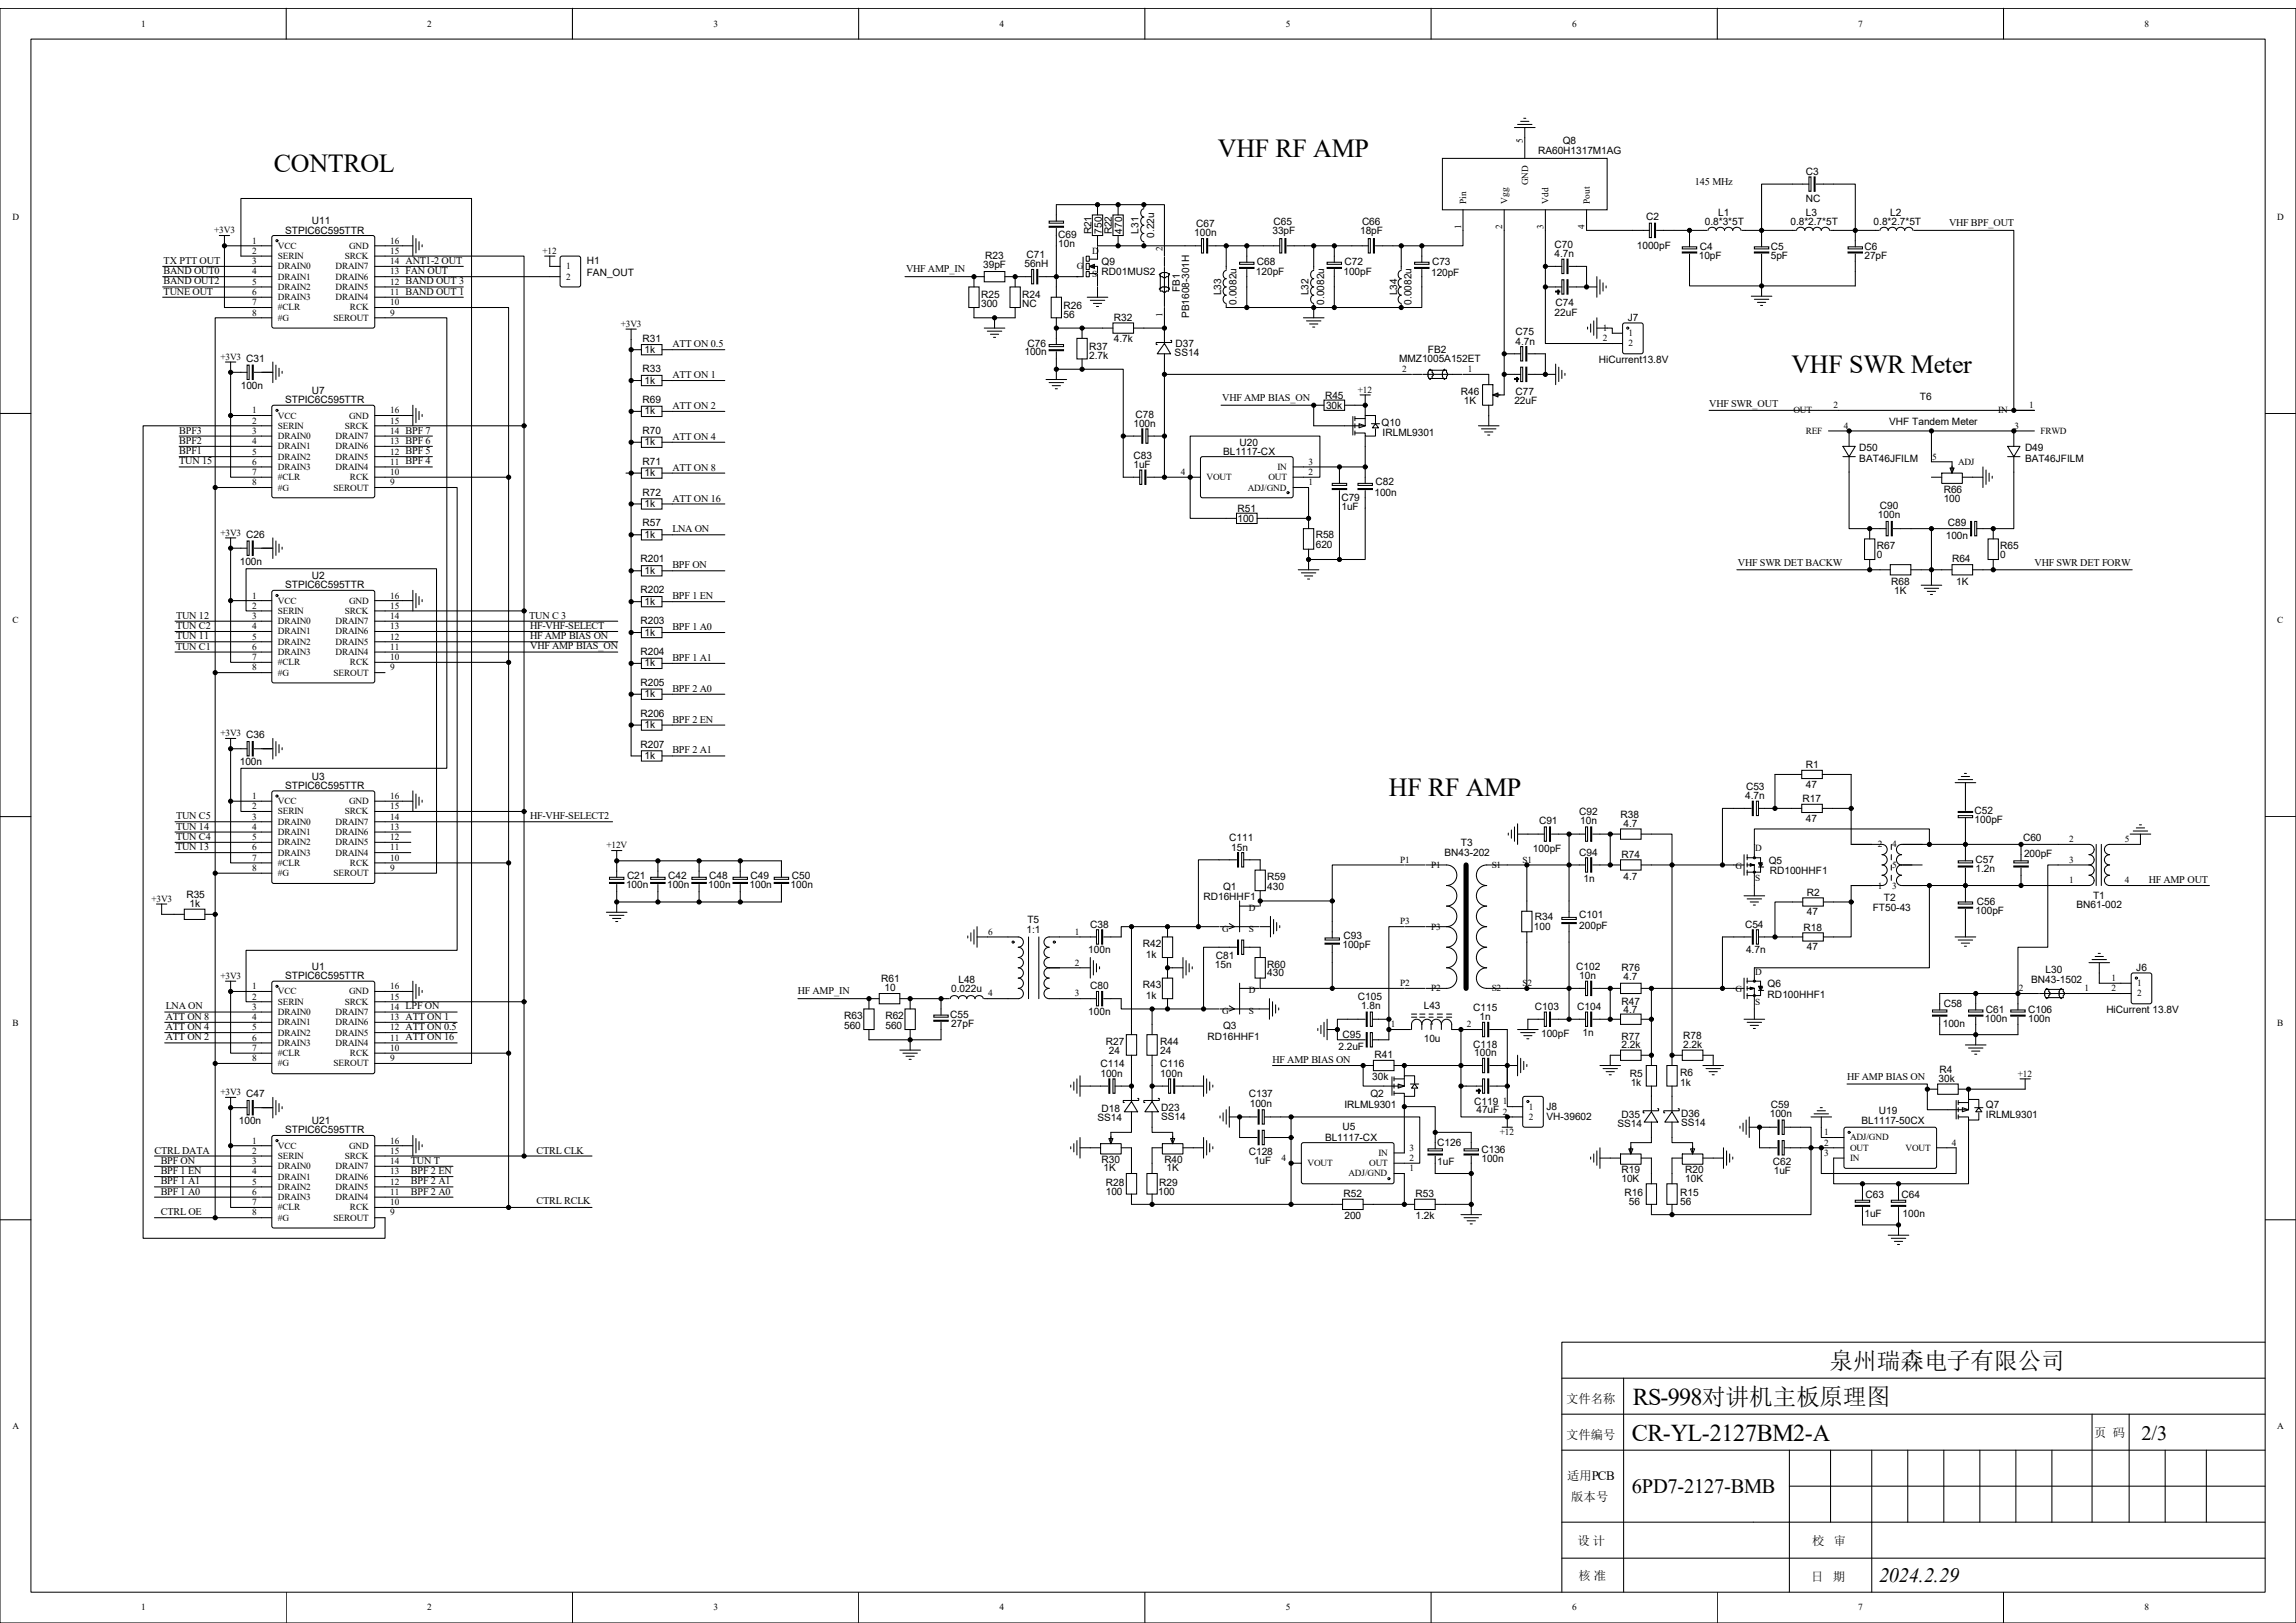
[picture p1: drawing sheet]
<svg xmlns="http://www.w3.org/2000/svg" width="297mm" height="210mm" viewBox="0 0 297 210" stroke-linecap="round" stroke-linejoin="round" font-family="sans-serif">
<defs><g id="words">
<g font-size="3.4">
<text x="35.4" y="22.3">CONTROL</text>
<text x="157.5" y="20.3">VHF RF AMP</text>
<text x="231.7" y="48.2">VHF SWR Meter</text>
<text x="179.7" y="103">HF RF AMP</text>
</g>
<g font-size="3.1">
<text x="236.7" y="177.2">泉州瑞森电子有限公司</text>
<text x="211.2" y="181.8">RS-998对讲机主板原理图</text>
<text x="211.1" y="186.5">CR-YL-2127BM2-A</text>
</g>
<g font-size="2.6">
<text x="277" y="186.4">2/3</text>
<text x="211.1" y="193.1">6PD7-2127-BMB</text>
<text x="243.1" y="204.7">2024.2.29</text>
</g>
<g font-size="1.6">
<text x="202.6" y="181.5">文件名称</text>
<text x="270.9" y="185.9">页 码</text>
<text x="202.6" y="186.2">文件编号</text>
<text x="202.7" y="191.5">适用PCB</text>
<text x="203.3" y="194.2">版本号</text>
<text x="204" y="199.9">设 计</text>
<text x="234.4" y="199.9">校</text>
<text x="237.2" y="199.9">审</text>
<text x="204.2" y="204.4">核 准</text>
<text x="234.3" y="204.5">日</text>
<text x="237.1" y="204.5">期</text>
</g>
<g font-size="1.3">
<text x="199" y="20">RA60H1317M1AG</text>
<text x="202.2" y="18.6">Q8</text>
<text x="219.2" y="23.9">145 MHz</text>
<text x="233.6" y="22.6">C3</text>
<text x="40.3" y="29">U11</text>
<text x="154.7" y="29.4">C67</text>
<text x="164.7" y="29.1">C65</text>
<text x="176.2" y="29.1">C66</text>
<text x="212.9" y="28.5">C2</text>
<text x="220.5" y="29.1">0.8*3*5T</text>
<text x="222.3" y="28">L1</text>
<text x="231.6" y="29.1">0.8*2.7*5T</text>
<text x="233.6" y="26.1">NC</text>
<text x="233.6" y="28">L3</text>
<text x="242.4" y="29.1">0.8*2.7*5T</text>
<text x="244.5" y="28">L2</text>
<text x="252.1" y="29.2">VHF BPF_OUT</text>
<text x="21.2" y="34.1">TX PTT OUT</text>
<text x="21.2" y="35.5">BAND OUT0</text>
<text x="36.9" y="30.2">STPIC6C595TTR</text>
<text x="75.9" y="34.2">H1</text>
<text x="75.9" y="35.7">FAN_OUT</text>
<text x="117.2" y="35.2">VHF AMP_IN</text>
<text x="127.2" y="34.7">39pF</text>
<text x="127.4" y="33.5">R23</text>
<text x="132.5" y="34.6">56nH</text>
<text x="132.8" y="33.4">C71</text>
<text x="136.9" y="30.7">C69</text>
<text x="136.9" y="31.9">10n</text>
<text x="141.2" y="30.3" transform="rotate(-90 141.2 30.3)">R21</text>
<text x="142.5" y="34.3">Q9</text>
<text x="142.5" y="30.2" transform="rotate(-90 142.5 30.2)">750</text>
<text x="143.8" y="30.3" transform="rotate(-90 143.8 30.3)">R22</text>
<text x="145.2" y="30.2" transform="rotate(-90 145.2 30.2)">470</text>
<text x="147.3" y="30.2" transform="rotate(-90 147.3 30.2)">L31</text>
<text x="149.3" y="30.7" transform="rotate(-90 149.3 30.7)">0.22u</text>
<text x="154.5" y="30.6">100n</text>
<text x="162.5" y="35.5">120pF</text>
<text x="162.6" y="34.3">C68</text>
<text x="164.6" y="30.3">33pF</text>
<text x="173.8" y="35.5">100pF</text>
<text x="173.9" y="34.3">C72</text>
<text x="175.9" y="30.3">18pF</text>
<text x="185.1" y="35.7">120pF</text>
<text x="185.2" y="34.3">C73</text>
<text x="201.1" y="32.1">C70</text>
<text x="201.1" y="33.3">4.7n</text>
<text x="211.7" y="32.2">1000pF</text>
<text x="219.7" y="33.5">10pF</text>
<text x="219.9" y="32.3">C4</text>
<text x="229.1" y="32.3">C5</text>
<text x="229.1" y="33.5">5pF</text>
<text x="241.2" y="32.3">C6</text>
<text x="241.2" y="33.5">27pF</text>
<text x="21.2" y="36.8">BAND OUT2</text>
<text x="21.2" y="38.1">TUNE OUT</text>
<text x="126.9" y="38.6">R25</text>
<text x="126.9" y="39.8">300</text>
<text x="132.2" y="38.6">R24</text>
<text x="132.2" y="39.8">NC</text>
<text x="137.6" y="39.9">R26</text>
<text x="137.6" y="41.1">56</text>
<text x="144.1" y="41.5">R32</text>
<text x="152.6" y="37.8" transform="rotate(-90 152.6 37.8)">FB1</text>
<text x="153.8" y="41.1" transform="rotate(-90 153.8 41.1)">PB1608-301H</text>
<text x="158" y="38.2" transform="rotate(-90 158 38.2)">L33</text>
<text x="159.9" y="39.4" transform="rotate(-90 159.9 39.4)">0.0082u</text>
<text x="169.3" y="38.2" transform="rotate(-90 169.3 38.2)">L32</text>
<text x="171.3" y="39.4" transform="rotate(-90 171.3 39.4)">0.0082u</text>
<text x="180.7" y="38.2" transform="rotate(-90 180.7 38.2)">L34</text>
<text x="182.6" y="39.4" transform="rotate(-90 182.6 39.4)">0.0082u</text>
<text x="201.1" y="40.9">22uF</text>
<text x="201.2" y="39.7">C74</text>
<text x="210.6" y="41.5">J7</text>
<text x="83.1" y="44.3">R31</text>
<text x="83.4" y="45.6">1k</text>
<text x="87" y="44.9">ATT ON 0.5</text>
<text x="132.5" y="45.9">100n</text>
<text x="132.9" y="44.8">C76</text>
<text x="140.9" y="45.2">R37</text>
<text x="140.9" y="46.4">2.7k</text>
<text x="144.1" y="44.3">4.7k</text>
<text x="151.9" y="46">SS14</text>
<text x="152.1" y="44.8">D37</text>
<text x="181" y="46.8">MMZ1005A152ET</text>
<text x="184.7" y="45.6">FB2</text>
<text x="196" y="43.4">C75</text>
<text x="196" y="44.6">4.7n</text>
<text x="206.8" y="47">HiCurrent13.8V</text>
<text x="31.2" y="50.3">100n</text>
<text x="36.9" y="52.2">STPIC6C595TTR</text>
<text x="40.3" y="51">U7</text>
<text x="83.1" y="48.2">R33</text>
<text x="83.1" y="52.2">R69</text>
<text x="83.4" y="49.6">1k</text>
<text x="83.4" y="53.6">1k</text>
<text x="87" y="48.9">ATT ON 1</text>
<text x="87" y="52.9">ATT ON 2</text>
<text x="158.1" y="51.8">VHF AMP BIAS_ON</text>
<text x="171.4" y="51.6">R45</text>
<text x="171.5" y="53">30k</text>
<text x="189" y="51.1">R46</text>
<text x="189.4" y="52.3">1K</text>
<text x="195.9" y="52.3">22uF</text>
<text x="196" y="51.1">C77</text>
<text x="221.1" y="52.6">VHF SWR_OUT</text>
<text x="248.4" y="51.8">T6</text>
<text x="23.2" y="56.1">BPF3</text>
<text x="23.2" y="57.4">BPF2</text>
<text x="23.2" y="58.8">BPF1</text>
<text x="83.1" y="56.2">R70</text>
<text x="83.4" y="57.6">1k</text>
<text x="87" y="56.9">ATT ON 4</text>
<text x="146.6" y="55.2">100n</text>
<text x="146.6" y="59.3">C83</text>
<text x="146.9" y="54">C78</text>
<text x="158.2" y="58.8">BL1117-CX</text>
<text x="160.4" y="57.8">U20</text>
<text x="178.7" y="55.1">Q10</text>
<text x="178.8" y="56.4">IRLML9301</text>
<text x="240.5" y="58.4">D50</text>
<text x="240.5" y="59.7">BAT46JFILM</text>
<text x="244.4" y="55">VHF Tandem Meter</text>
<text x="261.9" y="58.4">D49</text>
<text x="261.9" y="59.7">BAT46JFILM</text>
<text x="23.2" y="60.1">TUN 15</text>
<text x="83.1" y="60.1">R71</text>
<text x="83.1" y="64.1">R72</text>
<text x="83.4" y="61.6">1k</text>
<text x="83.4" y="65.6">1k</text>
<text x="87" y="60.9">ATT ON 8</text>
<text x="87" y="64.9">ATT ON 16</text>
<text x="146.6" y="60.5">1uF</text>
<text x="173.5" y="64.8">C79</text>
<text x="177.8" y="64.1">100n</text>
<text x="177.9" y="62.8">C82</text>
<text x="243.2" y="65.9">C90</text>
<text x="251.4" y="63.7">R66</text>
<text x="251.4" y="64.9">100</text>
<text x="83.1" y="68.1">R57</text>
<text x="83.4" y="69.6">1k</text>
<text x="87" y="68.9">LNA ON</text>
<text x="160.1" y="66.3">R51</text>
<text x="160.1" y="67.6">100</text>
<text x="170.2" y="69.6">R58</text>
<text x="170.2" y="70.9">620</text>
<text x="173.5" y="66">1uF</text>
<text x="242.8" y="71.1">R67</text>
<text x="242.9" y="67.1">100n</text>
<text x="251.7" y="69.7">100n</text>
<text x="252" y="68.1">C89</text>
<text x="258.8" y="71.1">R65</text>
<text x="31" y="73.1">100n</text>
<text x="36.9" y="76.1">STPIC6C595TTR</text>
<text x="40.3" y="74.9">U2</text>
<text x="82.8" y="72.8">R201</text>
<text x="82.8" y="76.8">R202</text>
<text x="83.4" y="74.3">1k</text>
<text x="87" y="73.5">BPF ON</text>
<text x="87" y="77.5">BPF 1 EN</text>
<text x="224.8" y="73.3">VHF SWR DET BACKW</text>
<text x="242.8" y="72.2">0</text>
<text x="244.6" y="75.7">R68</text>
<text x="245" y="76.9">1K</text>
<text x="252.5" y="72.8">R64</text>
<text x="253" y="75.7">1K</text>
<text x="258.8" y="72.2">0</text>
<text x="263.2" y="73.3">VHF SWR DET FORW</text>
<text x="22.8" y="80.1">TUN 12</text>
<text x="22.8" y="81.4">TUN C2</text>
<text x="22.8" y="82.7">TUN 11</text>
<text x="68.5" y="80.1">TUN C 3</text>
<text x="68.6" y="81.4">HF-VHF-SELECT</text>
<text x="68.6" y="83.9">VHF AMP BIAS_ON</text>
<text x="68.6" y="82.7">HF AMP BIAS ON</text>
<text x="82.8" y="80.8">R203</text>
<text x="83.4" y="78.2">1k</text>
<text x="83.4" y="82.2">1k</text>
<text x="87" y="81.5">BPF 1 A0</text>
<text x="22.8" y="84.1">TUN C1</text>
<text x="82.8" y="84.8">R204</text>
<text x="82.8" y="88.8">R205</text>
<text x="83.4" y="86.2">1k</text>
<text x="87" y="85.5">BPF 1 A1</text>
<text x="87" y="89.5">BPF 2 A0</text>
<text x="82.8" y="92.8">R206</text>
<text x="83.4" y="90.2">1k</text>
<text x="83.4" y="94.2">1k</text>
<text x="87" y="93.5">BPF 2 EN</text>
<text x="31" y="99">100n</text>
<text x="40.3" y="100.9">U3</text>
<text x="82.8" y="96.7">R207</text>
<text x="83.4" y="98.2">1k</text>
<text x="87" y="97.5">BPF 2 A1</text>
<text x="233.6" y="99.4">R1</text>
<text x="233.6" y="101.9">47</text>
<text x="22.8" y="106">TUN C5</text>
<text x="22.8" y="107.3">TUN 14</text>
<text x="36.9" y="102.1">STPIC6C595TTR</text>
<text x="68.6" y="106">HF-VHF-SELECT2</text>
<text x="199.1" y="106.6">C91</text>
<text x="204.3" y="105.4">C92</text>
<text x="204.4" y="106.6">10n</text>
<text x="209.6" y="105.8">R38</text>
<text x="210" y="107">4.7</text>
<text x="225.7" y="103.4">4.7n</text>
<text x="225.9" y="102.2">C53</text>
<text x="233.2" y="103.8">R17</text>
<text x="233.6" y="106.3">47</text>
<text x="255.4" y="105.3">C52</text>
<text x="255.4" y="106.5">100pF</text>
<text x="22.8" y="108.7">TUN C4</text>
<text x="22.8" y="110">TUN 13</text>
<text x="81.1" y="113.8">C21</text>
<text x="86.4" y="113.8">C42</text>
<text x="91.8" y="113.8">C48</text>
<text x="97.1" y="113.8">C49</text>
<text x="102.4" y="113.8">C50</text>
<text x="159" y="108.8">C111</text>
<text x="159.3" y="110.1">15n</text>
<text x="163.9" y="113.9">R59</text>
<text x="186.9" y="110.7">BN43-202</text>
<text x="189" y="109.5">T3</text>
<text x="198.3" y="110.2">100pF</text>
<text x="204.3" y="110.7">C94</text>
<text x="209.8" y="111">R74</text>
<text x="210" y="113.9">4.7</text>
<text x="228.8" y="111.8">Q5</text>
<text x="228.9" y="113.1">RD100HHF1</text>
<text x="255.6" y="111.6">C57</text>
<text x="255.6" y="112.8">1.2n</text>
<text x="261.7" y="108.8">C60</text>
<text x="261.8" y="110.9">200pF</text>
<text x="24.1" y="116.2">R35</text>
<text x="24.5" y="117.4">1k</text>
<text x="81" y="115">100n</text>
<text x="86.3" y="115">100n</text>
<text x="91.6" y="115">100n</text>
<text x="97" y="115">100n</text>
<text x="102.3" y="115">100n</text>
<text x="132.9" y="119.5">T5</text>
<text x="155.7" y="116.4">RD16HHF1</text>
<text x="158.2" y="115.1">Q1</text>
<text x="163.9" y="115.1">430</text>
<text x="198.6" y="119.1">R34</text>
<text x="204.3" y="118.8">C101</text>
<text x="204.8" y="114.2">1n</text>
<text x="233.7" y="115.9">R2</text>
<text x="233.7" y="118.4">47</text>
<text x="242.2" y="117.9">FT50-43</text>
<text x="243.7" y="116.6">T2</text>
<text x="255.6" y="118.3">100pF</text>
<text x="255.7" y="117.1">C56</text>
<text x="268.6" y="117.5">BN61-002</text>
<text x="270.8" y="116.3">T1</text>
<text x="277.9" y="114.3">HF AMP OUT</text>
<text x="40.3" y="125.5">U1</text>
<text x="132.8" y="120.7">1:1</text>
<text x="140.8" y="123.4">100n</text>
<text x="141" y="120">C38</text>
<text x="147.8" y="122.6">R42</text>
<text x="148.2" y="123.9">1k</text>
<text x="157.2" y="125.2">15n</text>
<text x="157.3" y="124">C81</text>
<text x="163.9" y="125.2">R60</text>
<text x="173.7" y="122.7">100pF</text>
<text x="173.8" y="121.5">C93</text>
<text x="198.4" y="120.3">100</text>
<text x="203.9" y="125.5">C102</text>
<text x="204.3" y="120.2">200pF</text>
<text x="209.8" y="125.6">R76</text>
<text x="225.7" y="120">C54</text>
<text x="225.9" y="123.4">4.7n</text>
<text x="233.3" y="120.4">R18</text>
<text x="233.7" y="123">47</text>
<text x="264.6" y="125.9">L30</text>
<text x="276.3" y="125.6">J6</text>
<text x="21.4" y="130.6">LNA ON</text>
<text x="21.4" y="132">ATT ON 8</text>
<text x="36.9" y="126.7">STPIC6C595TTR</text>
<text x="103.2" y="128.6">HF AMP_IN</text>
<text x="109.2" y="131.9">R63</text>
<text x="114" y="127.1">R61</text>
<text x="114.4" y="128.3">10</text>
<text x="114.5" y="131.9">R62</text>
<text x="122.9" y="131.7">C55</text>
<text x="123.1" y="128.4">0.022u</text>
<text x="124" y="127.2">L48</text>
<text x="140.8" y="131.3">100n</text>
<text x="141" y="128">C80</text>
<text x="147.8" y="127.9">R43</text>
<text x="148.2" y="129.2">1k</text>
<text x="163.9" y="126.3">430</text>
<text x="175.7" y="129.3">C105</text>
<text x="176.1" y="130.5">1.8n</text>
<text x="184.2" y="130.5">L43</text>
<text x="190.6" y="130.8">C115</text>
<text x="198.6" y="130.7">C103</text>
<text x="204" y="130.7">C104</text>
<text x="204.3" y="126.7">10n</text>
<text x="209.8" y="130">R47</text>
<text x="210" y="126.8">4.7</text>
<text x="210" y="131.1">4.7</text>
<text x="228.7" y="127.7">Q6</text>
<text x="228.7" y="129.1">RD100HHF1</text>
<text x="251.4" y="130.3">C58</text>
<text x="256.9" y="131.1">C61</text>
<text x="262.3" y="131.1">C106</text>
<text x="262.8" y="127.2">BN43-1502</text>
<text x="272.5" y="131.1">HiCurrent 13.8V</text>
<text x="21.4" y="133.3">ATT ON 4</text>
<text x="21.4" y="134.6">ATT ON 2</text>
<text x="109.2" y="133.1">560</text>
<text x="114.5" y="133.1">560</text>
<text x="123.1" y="132.9">27pF</text>
<text x="143" y="135.2">R27</text>
<text x="143.4" y="136.4">24</text>
<text x="150.1" y="135.2">R44</text>
<text x="150.1" y="136.4">24</text>
<text x="156.2" y="134.5">RD16HHF1</text>
<text x="158.2" y="133.1">Q3</text>
<text x="164.6" y="137.5">HF AMP BIAS ON</text>
<text x="173.1" y="135.9">2.2uF</text>
<text x="173.7" y="134.3">C95</text>
<text x="177.8" y="136.9">R41</text>
<text x="184.2" y="134.8">10u</text>
<text x="190.6" y="135.6">C118</text>
<text x="190.7" y="136.7">100n</text>
<text x="191.4" y="132">1n</text>
<text x="199.4" y="134.1">100pF</text>
<text x="204.7" y="134">1n</text>
<text x="209.8" y="134.5">R77</text>
<text x="209.8" y="135.6">2.2k</text>
<text x="217.7" y="134.4">R78</text>
<text x="217.7" y="135.6">2.2k</text>
<text x="251.3" y="132.9">100n</text>
<text x="256.8" y="132.3">100n</text>
<text x="262.3" y="132.3">100n</text>
<text x="142.4" y="138.1">C114</text>
<text x="142.4" y="139.3">100n</text>
<text x="142.5" y="143.9">D18</text>
<text x="150.1" y="138.1">C116</text>
<text x="150.1" y="139.3">100n</text>
<text x="150.2" y="143.7">D23</text>
<text x="161.5" y="142">C137</text>
<text x="161.7" y="143.2">100n</text>
<text x="173.9" y="143.3">IRLML9301</text>
<text x="177.3" y="142">Q2</text>
<text x="177.5" y="139.7">30k</text>
<text x="190.7" y="142.9">C119</text>
<text x="191" y="144">47uF 2</text>
<text x="200" y="143.6">J8</text>
<text x="210.8" y="139.3">R5</text>
<text x="210.9" y="140.5">1k</text>
<text x="217.3" y="139.2">R6</text>
<text x="217.3" y="140.5">1k</text>
<text x="229.1" y="143.3">C59</text>
<text x="238.9" y="139.8">HF AMP BIAS ON</text>
<text x="250.8" y="140">30k</text>
<text x="250.9" y="138.8">R4</text>
<text x="256.9" y="143.3">Q7</text>
<text x="20" y="149.3">CTRL DATA</text>
<text x="30.9" y="145.4">100n</text>
<text x="36.9" y="146.6">STPIC6C595TTR</text>
<text x="40.3" y="145.4">U21</text>
<text x="69.4" y="149.3">CTRL CLK</text>
<text x="142" y="145">SS14</text>
<text x="150.2" y="144.9">SS14</text>
<text x="161.5" y="149.4">C128</text>
<text x="171.4" y="147.6">BL1117-CX</text>
<text x="173.7" y="146.2">U5</text>
<text x="185.9" y="148.2">C126</text>
<text x="191.6" y="149.2">C136</text>
<text x="200" y="144.9">VH-39602</text>
<text x="209.2" y="145.8">SS14</text>
<text x="209.8" y="144.6">D35</text>
<text x="217.5" y="144.5">D36</text>
<text x="217.5" y="145.7">SS14</text>
<text x="228.9" y="144.5">100n</text>
<text x="240.8" y="145.4">BL1117-50CX</text>
<text x="243" y="144.1">U19</text>
<text x="256.9" y="144.6">IRLML9301</text>
<text x="20.8" y="150.6">BPF ON</text>
<text x="20.8" y="151.9">BPF 1 EN</text>
<text x="20.8" y="153.2">BPF 1 A1</text>
<text x="20.8" y="154.6">BPF 1 A0</text>
<text x="53.2" y="150.6">TUN T</text>
<text x="53.2" y="154.6">BPF 2 A0</text>
<text x="53.2" y="151.9">BPF 2 EN</text>
<text x="53.2" y="153.2">BPF 2 A1</text>
<text x="69.4" y="155.8">CTRL RCLK</text>
<text x="142.5" y="150.5">R30</text>
<text x="142.8" y="151.6">1K</text>
<text x="143" y="153.4">R28</text>
<text x="143" y="154.6">100</text>
<text x="149.8" y="154.6">100</text>
<text x="150" y="153.4">R29</text>
<text x="150.6" y="150.5">R40</text>
<text x="150.9" y="151.6">1K</text>
<text x="162.2" y="150.6">1uF</text>
<text x="173.8" y="154.9">R52</text>
<text x="183.1" y="154.9">R53</text>
<text x="185.9" y="150.8">1uF</text>
<text x="191.6" y="150.4">100n</text>
<text x="209.8" y="151.8">R19</text>
<text x="209.8" y="152.9">10K</text>
<text x="210.2" y="154.8">R16</text>
<text x="210.7" y="156">56</text>
<text x="217.3" y="154.8">R15</text>
<text x="217.3" y="156">56</text>
<text x="218" y="151.8">R20</text>
<text x="218" y="152.9">10K</text>
<text x="229.3" y="150.8">C62</text>
<text x="229.5" y="152">1uF</text>
<text x="241.3" y="155">C63</text>
<text x="246" y="155">C64</text>
<text x="20.8" y="157.2">CTRL OE</text>
<text x="173.9" y="157.7">200</text>
<text x="183.1" y="157.7">1.2k</text>
<text x="241.2" y="157.4">1uF</text>
<text x="246.1" y="157.4">100n</text>
</g>
<g font-size="1.2">
<text x="18.2" y="3.4">1</text>
<text x="55.3" y="3.4">2</text>
<text x="92.3" y="3.4">3</text>
<text x="129.3" y="3.4">4</text>
<text x="166.3" y="3.4">5</text>
<text x="203.4" y="3.4">6</text>
<text x="240.4" y="3.4">7</text>
<text x="277.4" y="3.4">8</text>
<text x="197" y="18.5" transform="rotate(-90 197 18.5)">5</text>
<text x="197.7" y="24" transform="rotate(-90 197.7 24)">GND</text>
<text x="1.6" y="28.5">D</text>
<text x="189" y="29.7" transform="rotate(-90 189 29.7)">1</text>
<text x="189.7" y="26.4" transform="rotate(-90 189.7 26.4)">Pin</text>
<text x="194.3" y="29.7" transform="rotate(-90 194.3 29.7)">2</text>
<text x="195" y="26.4" transform="rotate(-90 195 26.4)">Vgg</text>
<text x="199.6" y="29.7" transform="rotate(-90 199.6 29.7)">3</text>
<text x="200.3" y="26.4" transform="rotate(-90 200.3 26.4)">Vdd</text>
<text x="205" y="29.7" transform="rotate(-90 205 29.7)">4</text>
<text x="205.6" y="26.4" transform="rotate(-90 205.6 26.4)">Pout</text>
<text x="294.6" y="28.5">D</text>
<text x="27.7" y="30.2">+3V3</text>
<text x="32.6" y="31.5">1</text>
<text x="32.6" y="32.9">2</text>
<text x="32.6" y="34.2">3</text>
<text x="32.6" y="35.5">4</text>
<text x="36" y="32.2">VCC</text>
<text x="36" y="33.5">SERIN</text>
<text x="36" y="34.9">DRAIN0</text>
<text x="43.4" y="34.9">DRAIN7</text>
<text x="44.6" y="33.5">SRCK</text>
<text x="45.1" y="32.2">GND</text>
<text x="50.5" y="35.5">13 FAN OUT</text>
<text x="50.5" y="34.2">14 ANT1-2 OUT</text>
<text x="50.5" y="31.5">16</text>
<text x="50.5" y="32.9">15</text>
<text x="70.2" y="32.9">+12</text>
<text x="73.3" y="34.9">1</text>
<text x="139.3" y="34.9">G</text>
<text x="141.3" y="32.9">D</text>
<text x="141.3" y="35.8">S RD01MUS2</text>
<text x="150.4" y="32.5" transform="rotate(-90 150.4 32.5)">2</text>
<text x="32.6" y="36.8">5</text>
<text x="32.6" y="38.2">6</text>
<text x="32.6" y="39.5">7</text>
<text x="32.6" y="40.8">8</text>
<text x="36" y="36.2">DRAIN1</text>
<text x="36" y="37.5">DRAIN2</text>
<text x="36" y="38.9">DRAIN3</text>
<text x="36" y="40.2">#CLR</text>
<text x="36" y="41.5">#G</text>
<text x="43.2" y="41.5">SEROUT</text>
<text x="43.4" y="38.9">DRAIN4</text>
<text x="43.4" y="37.5">DRAIN5</text>
<text x="43.4" y="36.2">DRAIN6</text>
<text x="45.3" y="40.2">RCK</text>
<text x="50.5" y="39.5">10</text>
<text x="50.5" y="38.2">11 BAND OUT 1</text>
<text x="50.5" y="36.8">12 BAND OUT 3</text>
<text x="50.5" y="40.8">9</text>
<text x="73.3" y="36.2">2</text>
<text x="150.4" y="41" transform="rotate(-90 150.4 41)">1</text>
<text x="28.5" y="46.6">+3V3 C31</text>
<text x="80.3" y="42.3">+3V3</text>
<text x="207.4" y="42.8">1</text>
<text x="207.4" y="44.2">2</text>
<text x="210.7" y="43.5">1</text>
<text x="210.7" y="44.8">2</text>
<text x="32.6" y="53.5">1</text>
<text x="50.5" y="53.5">16</text>
<text x="175.6" y="50.8">+12</text>
<text x="181.4" y="48.2">2</text>
<text x="189.9" y="48.2">1</text>
<text x="232" y="53.5">OUT</text>
<text x="237.2" y="52.8">2</text>
<text x="258.5" y="53.5">IN</text>
<text x="262.5" y="52.8">1</text>
<text x="32.6" y="54.8">2</text>
<text x="32.6" y="56.1">3</text>
<text x="32.6" y="57.5">4</text>
<text x="32.6" y="58.8">5</text>
<text x="36" y="54.2">VCC</text>
<text x="36" y="55.5">SERIN</text>
<text x="36" y="56.8">DRAIN0</text>
<text x="36" y="58.1">DRAIN1</text>
<text x="36" y="59.5">DRAIN2</text>
<text x="43.4" y="59.5">DRAIN5</text>
<text x="43.4" y="58.1">DRAIN6</text>
<text x="43.4" y="56.8">DRAIN7</text>
<text x="44.6" y="55.5">SRCK</text>
<text x="45.1" y="54.2">GND</text>
<text x="50.5" y="58.8">12 BPF 5</text>
<text x="50.5" y="57.5">13 BPF 6</text>
<text x="50.5" y="56.1">14 BPF 7</text>
<text x="50.5" y="54.8">15</text>
<text x="233.6" y="56.1">REF</text>
<text x="238.5" y="55.5">4</text>
<text x="250" y="59.5">5</text>
<text x="260.6" y="55.5">3</text>
<text x="263.9" y="56.1">FRWD</text>
<text x="32.6" y="60.1">6</text>
<text x="32.6" y="61.5">7</text>
<text x="32.6" y="62.8">8</text>
<text x="36" y="60.8">DRAIN3</text>
<text x="36" y="62.1">#CLR</text>
<text x="36" y="63.5">#G</text>
<text x="43.2" y="63.5">SEROUT</text>
<text x="43.4" y="60.8">DRAIN4</text>
<text x="45.3" y="62.1">RCK</text>
<text x="50.5" y="61.5">10</text>
<text x="50.5" y="60.1">11 BPF 4</text>
<text x="50.5" y="62.8">9</text>
<text x="152.7" y="61.5">4</text>
<text x="156.1" y="62.1">VOUT</text>
<text x="161.4" y="63.5">ADJ/GND</text>
<text x="164.1" y="62.1">OUT</text>
<text x="165.3" y="60.8">IN</text>
<text x="169.3" y="60.1">3</text>
<text x="169.3" y="61.5">2</text>
<text x="169.3" y="62.8">1</text>
<text x="253.3" y="60.1">ADJ</text>
<text x="28.5" y="69.3">+3V3 C26</text>
<text x="32.6" y="77.4">1</text>
<text x="50.5" y="77.4">16</text>
<text x="1.6" y="80.6">C</text>
<text x="32.6" y="78.8">2</text>
<text x="32.6" y="80.1">3</text>
<text x="32.6" y="81.4">4</text>
<text x="32.6" y="82.8">5</text>
<text x="36" y="78.1">VCC</text>
<text x="36" y="79.4">SERIN</text>
<text x="36" y="80.8">DRAIN0</text>
<text x="36" y="82.1">DRAIN1</text>
<text x="36" y="83.4">DRAIN2</text>
<text x="43.4" y="83.4">DRAIN5</text>
<text x="43.4" y="82.1">DRAIN6</text>
<text x="43.4" y="80.8">DRAIN7</text>
<text x="44.6" y="79.4">SRCK</text>
<text x="45.1" y="78.1">GND</text>
<text x="50.5" y="82.8">12</text>
<text x="50.5" y="81.4">13</text>
<text x="50.5" y="80.1">14</text>
<text x="50.5" y="78.8">15</text>
<text x="294.6" y="80.6">C</text>
<text x="32.6" y="84.1">6</text>
<text x="32.6" y="85.4">7</text>
<text x="32.6" y="86.8">8</text>
<text x="36" y="84.8">DRAIN3</text>
<text x="36" y="86.1">#CLR</text>
<text x="36" y="87.4">#G</text>
<text x="43.2" y="87.4">SEROUT</text>
<text x="43.4" y="84.8">DRAIN4</text>
<text x="45.3" y="86.1">RCK</text>
<text x="50.5" y="85.4">10</text>
<text x="50.5" y="84.1">11</text>
<text x="50.5" y="86.8">9</text>
<text x="28.5" y="95.3">+3V3 C36</text>
<text x="32.6" y="103.4">1</text>
<text x="32.6" y="104.7">2</text>
<text x="32.6" y="106.1">3</text>
<text x="32.6" y="107.4">4</text>
<text x="36" y="104">VCC</text>
<text x="36" y="105.4">SERIN</text>
<text x="36" y="106.7">DRAIN0</text>
<text x="43.4" y="106.7">DRAIN7</text>
<text x="44.6" y="105.4">SRCK</text>
<text x="45.1" y="104">GND</text>
<text x="50.5" y="107.4">13</text>
<text x="50.5" y="106.1">14</text>
<text x="50.5" y="103.4">16</text>
<text x="50.5" y="104.7">15</text>
<text x="32.6" y="108.7">5</text>
<text x="32.6" y="110">6</text>
<text x="32.6" y="111.4">7</text>
<text x="32.6" y="112.7">8</text>
<text x="36" y="108">DRAIN1</text>
<text x="36" y="109.4">DRAIN2</text>
<text x="36" y="110.7">DRAIN3</text>
<text x="36" y="112">#CLR</text>
<text x="36" y="113.4">#G</text>
<text x="43.2" y="113.4">SEROUT</text>
<text x="43.4" y="110.7">DRAIN4</text>
<text x="43.4" y="109.4">DRAIN5</text>
<text x="43.4" y="108">DRAIN6</text>
<text x="45.3" y="112">RCK</text>
<text x="50.5" y="111.4">10</text>
<text x="50.5" y="110">11</text>
<text x="50.5" y="108.7">12</text>
<text x="50.5" y="112.7">9</text>
<text x="78.4" y="109.8">+12V</text>
<text x="181.1" y="111.6">P1</text>
<text x="185.1" y="112.3">P1</text>
<text x="193" y="112.3">S1</text>
<text x="197" y="111.6">S1</text>
<text x="224.5" y="112.4">G</text>
<text x="227.1" y="110.2">D</text>
<text x="242.9" y="109.6">2</text>
<text x="244.8" y="112.3">5</text>
<text x="244.8" y="109.6">4</text>
<text x="267.7" y="109">2</text>
<text x="267.7" y="111.6">3</text>
<text x="274.9" y="109">5</text>
<text x="19.6" y="116.7">+3V3</text>
<text x="161.5" y="117.9">D</text>
<text x="181.1" y="119.6">P3</text>
<text x="227.1" y="114">S</text>
<text x="242.9" y="115">1</text>
<text x="244.8" y="115">3</text>
<text x="267.7" y="114.3">1</text>
<text x="274.9" y="114.3">4</text>
<text x="127.8" y="121">6</text>
<text x="139" y="124.9">2</text>
<text x="139" y="121">1</text>
<text x="158.1" y="120.6">G</text>
<text x="161.5" y="120.6">S</text>
<text x="185.1" y="120.3">P3</text>
<text x="28.5" y="126.7">+3V3</text>
<text x="32.6" y="128">1</text>
<text x="32.6" y="129.3">2</text>
<text x="32.6" y="130.7">3</text>
<text x="36" y="128.7">VCC</text>
<text x="36" y="130">SERIN</text>
<text x="36" y="131.3">DRAIN0</text>
<text x="43.4" y="131.3">DRAIN7</text>
<text x="44.6" y="130">SRCK</text>
<text x="45.1" y="128.7">GND</text>
<text x="50.5" y="130.7">14 LPF ON</text>
<text x="50.5" y="128">16</text>
<text x="50.5" y="129.3">15</text>
<text x="127.8" y="128.9">4</text>
<text x="139" y="128.9">3</text>
<text x="158.1" y="131.2">G</text>
<text x="161.5" y="128.5">D</text>
<text x="161.5" y="131.2">S</text>
<text x="181.1" y="127.6">P2</text>
<text x="185.1" y="128.3">P2</text>
<text x="193" y="128.3">S2</text>
<text x="197" y="127.6">S2</text>
<text x="224.5" y="128.4">G</text>
<text x="227.1" y="126.1">D</text>
<text x="227.1" y="130">S</text>
<text x="261.2" y="128.3">2</text>
<text x="269.7" y="128.3">1</text>
<text x="273.1" y="126.9">1</text>
<text x="273.1" y="128.3">2</text>
<text x="276.5" y="127.6">1</text>
<text x="276.5" y="128.9">2</text>
<text x="1.6" y="132.8">B</text>
<text x="32.6" y="132">4</text>
<text x="32.6" y="133.3">5</text>
<text x="32.6" y="134.6">6</text>
<text x="32.6" y="136">7</text>
<text x="32.6" y="137.3">8</text>
<text x="36" y="132.7">DRAIN1</text>
<text x="36" y="134">DRAIN2</text>
<text x="36" y="135.3">DRAIN3</text>
<text x="36" y="136.7">#CLR</text>
<text x="36" y="138">#G</text>
<text x="43.2" y="138">SEROUT</text>
<text x="43.4" y="135.3">DRAIN4</text>
<text x="43.4" y="134">DRAIN5</text>
<text x="43.4" y="132.7">DRAIN6</text>
<text x="45.3" y="136.7">RCK</text>
<text x="50.5" y="136">10</text>
<text x="50.5" y="134.6">11 ATT ON 16</text>
<text x="50.5" y="133.3">12 ATT ON 0.5</text>
<text x="50.5" y="132">13 ATT ON 1</text>
<text x="50.5" y="137.3">9</text>
<text x="179.9" y="132.9">1</text>
<text x="189.8" y="132.9">2</text>
<text x="294.6" y="132.8">B</text>
<text x="28.5" y="141.7">+3V3 C47</text>
<text x="194.4" y="142.9">1</text>
<text x="197.8" y="143.6">1</text>
<text x="261" y="139.3">+12</text>
<text x="32.6" y="148">1</text>
<text x="32.6" y="149.3">2</text>
<text x="36" y="148.6">VCC</text>
<text x="36" y="150">SERIN</text>
<text x="44.6" y="150">SRCK</text>
<text x="45.1" y="148.6">GND</text>
<text x="50.5" y="148">16</text>
<text x="50.5" y="149.3">15</text>
<text x="178.3" y="149.5">IN</text>
<text x="182.3" y="148.9">3</text>
<text x="194" y="146.9">+12</text>
<text x="197.8" y="144.9">2</text>
<text x="236" y="146.9">1</text>
<text x="236" y="148.2">2</text>
<text x="236" y="149.5">3</text>
<text x="239.3" y="147.6">ADJ/GND</text>
<text x="239.3" y="148.9">OUT</text>
<text x="246.5" y="148.9">VOUT</text>
<text x="252.5" y="148.2">4</text>
<text x="32.6" y="150.6">3</text>
<text x="32.6" y="152">4</text>
<text x="32.6" y="153.3">5</text>
<text x="32.6" y="154.6">6</text>
<text x="32.6" y="155.9">7</text>
<text x="36" y="151.3">DRAIN0</text>
<text x="36" y="152.6">DRAIN1</text>
<text x="36" y="154">DRAIN2</text>
<text x="36" y="155.3">DRAIN3</text>
<text x="43.4" y="155.3">DRAIN4</text>
<text x="43.4" y="154">DRAIN5</text>
<text x="43.4" y="152.6">DRAIN6</text>
<text x="43.4" y="151.3">DRAIN7</text>
<text x="50.5" y="155.9">10</text>
<text x="50.5" y="154.6">11</text>
<text x="50.5" y="153.3">12</text>
<text x="50.5" y="152">13</text>
<text x="50.5" y="150.6">14</text>
<text x="165.8" y="150.2">4</text>
<text x="169.1" y="150.9">VOUT</text>
<text x="174.4" y="152.2">ADJ/GND</text>
<text x="177.1" y="150.9">OUT</text>
<text x="182.3" y="150.2">2</text>
<text x="182.3" y="151.6">1</text>
<text x="239.3" y="150.2">IN</text>
<text x="32.6" y="157.3">8</text>
<text x="36" y="156.6">#CLR</text>
<text x="36" y="157.9">#G</text>
<text x="43.2" y="157.9">SEROUT</text>
<text x="45.3" y="156.6">RCK</text>
<text x="50.5" y="157.3">9</text>
<text x="1.6" y="185">A</text>
<text x="294.6" y="185">A</text>
<text x="18.2" y="208.4">1</text>
<text x="55.3" y="208.4">2</text>
<text x="92.3" y="208.4">3</text>
<text x="129.3" y="208.4">4</text>
<text x="166.3" y="208.4">5</text>
<text x="203.4" y="208.4">6</text>
<text x="240.4" y="208.4">7</text>
<text x="277.4" y="208.4">8</text>
</g>
</g></defs>
<g fill="none" stroke="#000" stroke-width=".13">
<path d="M0 1.1h297v208.9h-297zM4 5.1h289v200.9h-289zM37 1.1v4M74 1.1v4M111.1 1.1v4M148.1 1.1v4M185.1 1.1v4M222.1 1.1v4M259.2 1.1v4M35.3 30.5h13l.2 .2-.1 11.6-.2 .2-12.9-.1-.1-.2v-11.5zM0 53.5h4M293 53.5h4"/>
<path d="M0 105.7h4M293 105.7h4M0 157.8h4M293 157.8h4M202 178.3h91M210 178.3v27.7M293 173.7h-91v32.3M202 187.6h91M202 197h91M202 183h91M231.5 187.6v18.4M231.5 192.3h61.5"/>
<path d="M236.8 187.6v9.4M242.1 187.6v18.4M246.8 187.6v9.4M251.4 187.6v9.4M256.1 187.6v9.4M260.8 187.6v9.4M265.4 187.6v9.4M270.6 183v14M275.4 183v14M280.1 187.6v9.4M285.4 187.6v9.4M37 206v4"/>
<path d="M74 206v4M111.1 206v4M148.1 206v4M185.1 206v4M202 201.6h91M222.1 206v4M259.2 206v4"/>
</g>
<circle cx="35.8" cy="31.1" r=".13" fill="#fff" stroke="#000" stroke-width=".13"/>
<g fill="none" stroke="#000" stroke-width=".13">
<path d="M33.8 31.8h1.4M33.8 33.1h1.4M33.8 34.5h1.4M33.8 35.8h1.4M33.8 37.1h1.4M33.8 38.5h1.4M33.8 39.8h1.4M48.5 31.8h1.3M48.5 33.1h1.3M48.5 34.5h1.3M48.5 35.8h1.3M48.5 37.1h1.3"/>
<path d="M48.5 38.5h1.3M48.5 39.8h1.3M33.8 41.1h1.4M35.3 52.5h13l.2 .2-.1 11.6-.2 .1h-12.9l-.1-.3v-11.4zM48.5 41.1h1.3"/>
</g>
<circle cx="35.8" cy="53.1" r=".13" fill="#fff" stroke="#000" stroke-width=".13"/>
<g fill="none" stroke="#000" stroke-width=".13">
<path d="M33.8 53.8h1.4M33.8 55.1h1.4M33.8 56.4h1.4M33.8 57.8h1.4M33.8 59.1h1.4M48.5 53.8h1.3M48.5 55.1h1.3M48.5 56.4h1.3M48.5 57.8h1.3M48.5 59.1h1.3M33.8 60.4h1.4M33.8 61.7h1.4"/>
<path d="M33.8 63.1h1.4M35.3 76.4h13l.2 .3-.1 11.5-.2 .2-12.9-.1-.1-.2v-11.4zM48.5 60.4h1.3M48.5 61.7h1.3M48.5 63.1h1.3"/>
</g>
<circle cx="35.8" cy="77.1" r=".13" fill="#fff" stroke="#000" stroke-width=".13"/>
<g fill="none" stroke="#000" stroke-width=".13">
<path d="M33.8 77.7h1.4M33.8 79h1.4M48.5 77.7h1.3M48.5 79h1.3M33.8 80.4h1.4M33.8 81.7h1.4M33.8 83h1.4M33.8 84.4h1.4M33.8 85.7h1.4M33.8 87h1.4M48.5 80.4h1.3M48.5 81.7h1.3"/>
<path d="M48.5 83h1.3M48.5 84.4h1.3M48.5 85.7h1.3M48.5 87h1.3M35.3 102.4h13l.2 .2-.1 11.6-.2 .1h-12.9l-.1-.3v-11.4z"/>
</g>
<circle cx="35.8" cy="103" r=".13" fill="#fff" stroke="#000" stroke-width=".13"/>
<g fill="none" stroke="#000" stroke-width=".13">
<path d="M33.8 103.7h1.4M33.8 105h1.4M33.8 106.3h1.4M33.8 107.7h1.4M33.8 109h1.4M33.8 110.3h1.4M33.8 111.7h1.4M33.8 113h1.4M48.5 103.7h1.3M48.5 105h1.3M48.5 106.3h1.3M48.5 107.7h1.3"/>
<path d="M48.5 109h1.3M48.5 110.3h1.3M48.5 111.7h1.3M48.5 113h1.3M35.3 127h13l.2 .2-.1 11.6-.2 .1h-12.9l-.1-.2v-11.5z"/>
</g>
<circle cx="35.8" cy="127.6" r=".13" fill="#fff" stroke="#000" stroke-width=".13"/>
<g fill="none" stroke="#000" stroke-width=".13">
<path d="M28.4 30.5h1.3M29 30.5v1.3M31.2 33.1h2.6M52.1 31.8h1.3M53.4 30.5v2.6M53.8 30.9v1.8M54.2 31.3v1M54.6 31.7v.2M33.8 41.1h-6v22h6M52.1 53.8h1.3M53.4 52.4v2.7M53.8 52.8v1.9"/>
<path d="M54.2 53.2v1.1M54.6 53.6v.3M27.8 63.1v23.9h6M52.1 77.7h1.3M53.4 76.4v2.6M53.8 76.8v1.8M54.2 77.2v1M54.6 77.6v.2M27.8 87v26h6M29.2 95.5h1.3M29.8 95.5v1.4M27.8 113v24.6h7.4"/>
<path d="M52.1 103.7h1.3M53.4 102.3v2.7M53.8 102.7v1.9M54.2 103.1v1.1M54.6 103.5v.3M29.2 127h1.3M29.8 127v1.3M33.8 128.3h1.4M33.8 129.6h1.4M33.8 130.9h1.4M33.8 132.3h1.4M33.8 133.6h1.4"/>
<path d="M33.8 134.9h1.4M33.8 136.3h1.4M48.5 128.3h1.3M48.5 129.6h1.3M48.5 130.9h1.3M48.5 132.3h1.3M48.5 133.6h1.3M48.5 134.9h1.3M48.5 136.3h1.3M48.5 137.6h1.3M52.1 128.3h1.3M53.4 127v2.6"/>
<path d="M53.8 127.4v1.8M54.2 127.8v1M54.6 128.2v.2M35.3 147h13l.2 .2-.1 11.6-.2 .1h-12.9l-.1-.3v-11.4z"/>
</g>
<circle cx="35.8" cy="147.6" r=".13" fill="#fff" stroke="#000" stroke-width=".13"/>
<g fill="none" stroke="#000" stroke-width=".13">
<path d="M21 34.5h12.8M21 35.8h12.8M21 37.1h12.8M21 38.5h12.8M31.2 33.1v-7.4h29.8v111.9h-11.2M49.8 39.8h16v21.9h-16M49.8 33.1h18v22h-18M49.8 34.5h10.1M49.8 35.8h22.6M49.8 37.1h10.1M49.8 38.5h10.1M70.5 33.1h1.3"/>
<path d="M71.1 33.1v1.4h1.3M72.6 33.2l2.2-.1 .3 .2v3.6l-.1 .2h-2.3l-.2-.1-.1-3.6zM248 29.8h12.5v23.3M23.2 56.4h10.6M23.2 57.8h10.6M23.2 59.1h10.6M33.8 55.1h-15.3v105.1h31.3v-2.6h-1.3M49.8 41.1h8v58.3h-26.6v5.6h2.6M49.8 56.4h6.1M49.8 57.8h6.1M49.8 59.1h6.1M67.8 55.1v23.9h-18"/>
<path d="M81 42.6h1.3M81.6 42.6v18.6h-.6M81.6 45.2h1.4M81.6 49.2h1.4M81.6 53.2h1.4M81.6 57.2h1.4M83 44.6h2.6v1.3h-2.6zM83 48.6h2.6v1.3h-2.6zM83 52.6h2.6v1.3h-2.6zM83 56.6h2.6v1.3h-2.6zM85.6 45.2h1.4M85.6 49.2h1.4"/>
<path d="M85.6 53.2h1.4M85.6 57.2h1.4M235.2 53.1h28M236.5 55.8h26.7M238.4 57.8h1.6l-.8 1.3zM238.4 59.1h1.6M239.2 59.1v9.3h2.7M239.2 55.8v2M249.8 55.8v4h2.7v1.3M259.7 57.8h1.6l-.8 1.3zM259.7 59.1h1.6M260.5 59.1v9.3h-2.7"/>
<path d="M260.5 55.8v2M23.2 60.4h10.6M33.8 79h-2v-5.4h24.7v39.4h-6.7M49.8 63.1h9.3v59.9h-27.3v6.6h2M49.8 60.4h6.1M65.8 61.7v24h-16M67.8 79v26h-18M81.6 65.2h1.4M81.6 69.2h1.4M81.6 73.9h1.4M81.6 77.8h1.4M83 60.5h2.6v1.4h-2.6z"/>
<path d="M83 64.5h2.6v1.4h-2.6zM83 68.5h2.6v1.4h-2.6zM83 73.2h2.6v1.3h-2.6zM83 77.2h2.6v1.3h-2.6zM83 61.2h-1.4v36.6h1.4M85.6 61.2h1.4M85.6 65.2h1.4M85.6 69.2h1.4M85.6 73.9h1.4M85.6 77.8h1.4M224.7 73.7h19.8M241.2 69.7h1.3v2.7h-1.3z"/>
<path d="M241.9 68.4v1.3M241.9 72.4v1.3M241.9 68.4h2.1M244 67.5h.3v1.8h-.3zM244.5 73.1h2.7v1.3h-2.7zM244.7 67.5h.1v1.8h-.1zM244.9 68.4h9.9M247.2 73.7h5.3M248.5 75.7h2.7M248.9 76.1h1.9M249.3 76.5h1.1M249.7 76.9h.3"/>
<path d="M249.8 61.7h1.4M249.8 68.4v7.3M251.2 61.2h2.6v1.3h-2.6zM252.2 60.5h.6l-.3 .7zM252.5 73.1h2.7v1.3h-2.7zM253.8 61.7h2.7M254.9 67.5h.1v1.8h-.1zM255.2 73.7h20.6M255.4 67.5h.3v1.8h-.3zM255.7 68.4h2.1M256.5 60.4v2.7M256.9 60.8v1.9"/>
<path d="M257.2 69.7h1.3v2.7h-1.3zM257.3 61.2v1.1M257.7 61.6v.3M257.8 68.4v1.3M257.8 72.4v1.3M22.6 80.4h11.2M22.6 81.7h11.2M22.6 83h11.2M22.6 84.4h11.2M49.8 80.4h30.1M49.8 81.7h30.1M49.8 83h30.1"/>
<path d="M49.8 84.4h30.1M65.8 85.7v26h-16M81.6 81.8h1.4M81.6 85.8h1.4M81.6 89.8h1.4M81.6 93.8h1.4M83 81.2h2.6v1.3h-2.6zM83 85.2h2.6v1.3h-2.6zM83 89.2h2.6v1.3h-2.6zM83 93.2h2.6v1.3h-2.6zM83 97.1h2.6v1.4h-2.6zM85.6 81.8h1.4"/>
<path d="M85.6 85.8h1.4M85.6 89.8h1.4M85.6 93.8h1.4M85.6 97.8h1.4M20.2 117h1.4M20.9 117v1.3M22.5 118.3h1.3M22.6 106.3h11.2M22.6 107.7h11.2M22.6 109h11.2M22.6 110.3h11.2M23.8 117.6h2.7v1.4h-2.7z"/>
<path d="M26.5 118.3h1.3M49.8 106.3h29.4M49.8 107.7h3.3M49.8 109h3.3M49.8 110.3h3.3M65.8 111.7v24.6h-16M67.8 105v24.6h-18M21.3 130.9h12.5M21.3 132.3h12.5M21.3 133.6h12.5M21.3 134.9h12.5M27.8 137.6v20h7.4"/>
<path d="M49.8 130.9h9.3M49.8 132.3h9.3M49.8 133.6h9.3M49.8 134.9h9.3M65.8 136.3v19.9h-17.3M67.8 129.6v20h-19.3M20 149.6h15.2M20 150.9h15.2M20 152.2h15.2M20 153.6h15.2M20 154.9h13.7M29.2 142h1.3"/>
<path d="M29.8 142v1.3M33.8 148.2h1.4M33.8 154.9h1.4M33.8 156.2h1.4M48.5 148.2h1.3M48.5 150.9h10.1M48.5 152.2h10.1M48.5 153.6h10.1M48.5 154.9h10.1M52.1 148.2h1.3M53.4 146.9v2.7M53.8 147.3v1.9"/>
<path d="M54.2 147.7v1.1M54.6 148.1v.3"/>
</g>
<path d="M186.6 20.5h21.3v6.6h-21.3z" fill-rule="evenodd" fill="#fff" stroke="#000" stroke-width=".13"/>
<g fill="none" stroke="#000" stroke-width=".13">
<path d="M197.2 17.8v2.7M117.1 35.8h10.2M125.3 37.1h1.4v2.7h-1.4zM126 35.8v1.3M126 39.8v1.3h5.3v-1.3M127.3 35.1h2.7v1.4h-2.7zM130 35.8h3.4M130.6 37.1h1.4v2.7h-1.4zM131.3 35.8v1.3M133.4 34.9h.3v1.8h-.3zM134.1 34.9h.1v1.8h-.1zM134.4 35.8h2.2"/>
<path d="M140.1 33.3v2.5h-.8M140.9 35.4h1.1M140.9 34.5l.7-.3v.5zM141.3 34.5h.7v1.3M141.4 34.3l-.4 .2 .4 .1v-.1M142 33.1v.4h-1.1M189.2 27.1v2.7M194.6 27.1v2.7M199.9 27.1v2.7M205.2 27.1v2.7M127.3 42.5h2.7M127.7 42.9h1.9"/>
<path d="M128.1 43.3h1.1M128.5 43.6h.3M128.7 41.1v1.4"/>
</g>
<path d="M140.5 35.2h.4v.6h-.4z" fill="#fff"/>
<path d="M140.5 35.1h.4v.7h-.4z" fill="none" stroke="#000" stroke-width=".13"/>
<path d="M140.5 33.2h.4v.6h-.4z" fill="#fff"/>
<path d="M140.5 33.1h.4v.7h-.4z" fill="none" stroke="#000" stroke-width=".13"/>
<path d="M140.5 34.1h.4v.8h-.4z" fill="#fff"/>
<g fill="none" stroke="#000" stroke-width=".13">
<path d="M135.7 29.3h1.9v.1h-1.9zM135.7 28.6h1.9v.3h-1.9zM136 38.5h1.3v2.6h-1.3zM136.6 29.5v6.3h2.7M136.6 28.6v-2.1h14v6.6M136.6 35.8v2.7M139.3 35.8h.1M140.5 34.1h.4v.8h-.4zM140.6 38.5h2.7M141 38.9h1.9M141.3 27.8h1.3v2.7h-1.3zM141.4 39.3h1.1"/>
<path d="M141.8 39.7h.3M142 26.5v1.3M142 30.5v1.3h13.4M142 31.9v1.2M142 35.8v1.2M142 37.1v1.4M144 27.8h1.3v2.7h-1.3zM144.6 26.5v1.3M144.6 30.5v1.3M148 27a.55 .55 0 0 0-.4 .5 .55 .55 0 0 0 .4 .6 .55 .55 0 0 0-.4 .5 .55 .55 0 0 0 .4 .5 .55 .55 0 0 0-.4 .6 .55 .55 0 0 0 .4 .5 .55 .55 0 0 0-.4 .5 .55 .55 0 0 0 .4 .6M148 26.5v.4M148 31.4v.4"/>
<path d="M150.1 37.3h.1M150.1 35.4h.1M150.1 37.3l-.1 .1 .1 .3h.3l.1 .1 .7-.1 .1-.3-.1-.1M150.1 35.5v1.9M150.1 37.3l.3-.2h.5l.3 .2M150.1 35.4l.3-.1h.5l.3 .1M150.1 35.4l-.1 .1 .1 .2M150.1 35.8h.3l.1 .1 .7-.1M150.6 39.8v2.7h-4M150.6 33.3v1.2M150.6 34.6v5.1M151.2 37.3h.1"/>
<path d="M151.2 35.4h.1M151.2 35.5v1.9M151.2 35.4l.1 .1-.1 .2M155.4 30.9h.3v1.8h-.3zM156.1 30.9h.1v1.8h-.1zM156.4 31.8h2.2M135.3 49.1h2.7M135.7 45.2h1.9v.2h-1.9zM135.7 44.6h1.9v.2h-1.9zM135.7 49.5h1.9M136.1 49.9h1.1M136.5 50.3h.3"/>
<path d="M136.6 47.8h8.7v8.6M136.6 41.1v3.5M136.6 45.5v3.6M136.6 42.5h7.4M139.3 43.8h1.3v2.6h-1.3zM140 42.5v1.3M140 46.4v1.4M144 41.8h2.6v1.3h-2.6zM150.6 44.4l.8 1.4h-1.7zM150.6 42.5v1.9M150.6 45.8v2M151.4 44h.2v.3h-2v.3h.1"/>
<path d="M154 61.7h1.3M167.3 61.7h1.3M167.3 60.4h1.3M167.3 63.1h1.3"/>
</g>
<circle cx="166.6" cy="63.7" r=".13" fill="#fff" stroke="#000" stroke-width=".13"/>
<g fill="none" stroke="#000" stroke-width=".13">
<path d="M147.6 56.4h-2.3v5.3h2.1M147.7 55.5h.1v1.9h-.1zM148.2 55.5h.3v1.9h-.3zM148.5 56.4h2.1M150.6 47.8v13.9h3.4v-5.3h16.7v5.3h-2.1M150.6 48.4h32M155.4 59.1h11.7l.2 .3-.1 4.9-.2 .1h-11.6l-.1-.3v-4.7zM158 52.4h11.9v2.7h6.7v-1.3h1.3v.9M169.9 52.4h1.4M171.3 51.8h2.6v1.3h-2.6zM173.9 52.4h2.7M175 53.9v2.4"/>
<path d="M175.3 54.2h1.3M175.3 53.9v.5M175.3 54.8v.6M175.3 55.8v.5M175.8 54.8l.8 .3-.8 .3zM175.9 51.1h1.4M176.6 51.1v2.7M176.6 56.4v6.1M177.4 54.8h1.1M177.9 55.5v.9h-1.3v-.4h-1.3M177.9 54.8l.4 .6h-.8zM182.7 48.4h1.2"/>
<path d="M184.1 48.4h5M184.9 49h.1M184.9 47.9h.1M184.9 47.9l-.2 .3v.5l.2 .3M184.9 49l.1 .1 .1-.1M184.9 47.9l.1-.1 .1 .1M185 47.9h1.9M185 49h1.9M185.3 47.9v.3l.1 .1-.1 .7M186.7 49h.1M186.7 47.9h.1M186.7 47.9l.2-.1 .2 .1v.3l.1 .1-.1 .7-.2 .1-.2-.1"/>
<path d="M186.7 47.9l-.1 .3v.5l.1 .3M189.2 48.4h3.4M191.2 55.1h2.7M191.6 55.5h1.9M192 55.9h1.1M192.4 56.3h.3M192.6 53.8v1.3M195.9 48.4h.8M197.6 48.4h1M147.4 60.8h.3v1.9h-.3zM148.1 60.8h.1v1.9h-.1zM148.4 61.7h2.2"/>
<path d="M154 61.7v5.4h5.9M159.9 66.4h2.7v1.3h-2.7zM167.9 73.7h2.7M168.3 74.1h1.9M168.6 63.1h.7v4h-6.7M168.6 60.4h8M168.6 68.4h1.3v2.7h-1.3zM168.7 74.5h1.1M169.1 74.9h.3M169.3 67.1v1.3M169.3 71.1v2.6M172.3 63.2h1.9v.1h-1.9z"/>
<path d="M172.3 62.5h1.9v.3h-1.9zM173.3 60.4v2.1M173.3 63.5v8.9M175.7 63.2h1.8v.1h-1.8zM175.7 62.5h1.8v.3h-1.8zM176.6 63.5v8.9h-7.3"/>
</g>
<path d="M197.4 47.5h.1v1.9h-.1z" fill-rule="evenodd" fill="#fff" stroke="#000" stroke-width=".13"/>
<path d="M194.6 48.4h1.3M196.7 47.5h.3v1.9h-.3zM198.6 48.4h1.3" fill="none" stroke="#000" stroke-width=".13"/>
<g fill="#fff" stroke="#000" stroke-width=".13">
<path d="M196.2 48.8h.1v.6h-.1z" fill-rule="evenodd"/>
<path d="M195.9 49h.5v.1h-.5z" fill-rule="evenodd"/>
</g>
<g fill="none" stroke="#000" stroke-width=".13">
<path d="M158.6 35a.55 .55 0 0 0-.4 .5 .55 .55 0 0 0 .4 .6 .55 .55 0 0 0-.4 .5 .55 .55 0 0 0 .4 .5 .55 .55 0 0 0-.4 .6 .55 .55 0 0 0 .4 .5 .55 .55 0 0 0-.4 .5 .55 .55 0 0 0 .4 .6M160.3 34.6h1.9v.1h-1.9zM160.3 33.9h1.9v.3h-1.9zM161.3 34.9v4.9h-2.7v-.4M161.3 31.8v2.1M163.4 31.8h-4.8v3.1M168.7 31.8h6.2M169.9 35a.55 .55 0 0 0-.4 .5 .55 .55 0 0 0 .4 .6 .55 .55 0 0 0-.4 .5 .55 .55 0 0 0 .4 .5 .55 .55 0 0 0-.4 .6 .55 .55 0 0 0 .4 .5 .55 .55 0 0 0-.4 .5 .55 .55 0 0 0 .4 .6M169.9 31.8v3.1M169.9 39.4v1.7M171.7 34.6h1.8v.1h-1.8zM171.7 33.9h1.8v.3h-1.8z"/>
<path d="M172.6 34.9v4.9h-11.3M172.6 31.8v2.1M181.3 35a.55 .55 0 0 0-.4 .5 .55 .55 0 0 0 .4 .6 .55 .55 0 0 0-.4 .5 .55 .55 0 0 0 .4 .5 .55 .55 0 0 0-.4 .6 .55 .55 0 0 0 .4 .5 .55 .55 0 0 0-.4 .5 .55 .55 0 0 0 .4 .6M181.3 31.8v3.1M181.3 39.4v.4M183 34.6h1.9v.1h-1.9zM183 33.9h1.9v.3h-1.9zM183.9 34.9v4.9h-11.3M183.9 31.8v2.1M189.2 29.8v2h-9M194.6 29.8v21.3M168.6 41.1h2.7"/>
<path d="M169 41.5h1.9M169.4 41.9h1.1M169.8 42.3h.3M194.6 45.8h2.1M196.7 44.8h.3v1.9h-.3zM197.4 44.8h.1v1.9h-.1zM197.6 45.8h2.3v2.6h1.3M201.2 47.1v2.7M201.6 47.5v1.9M202 47.9v1.1M202.4 48.3v.3M210 41.8h2.3l.2 .1 .1 3.6-.2 .2-2.2 .1-.3-.2v-3.5z"/>
</g>
<circle cx="210.6" cy="42.5" r=".13" fill="#fff" stroke="#000" stroke-width=".13"/>
<g fill="none" stroke="#000" stroke-width=".13">
<path d="M199.9 29.8v14.6h10M199.9 34.5h2.1M201.2 37.1h.8M202 33.5h.3v1.9h-.3zM202.7 33.5h.1v1.9h-.1zM203 34.5h2.2M203 37.1h.9M205.4 42.3v.3M205.8 41.9v1.1M206.2 41.5v1.9M206.6 41.1v2.7M206.6 42.5h1.3"/>
<path d="M208.6 43.1h1.3"/>
</g>
<path d="M202.7 36.2h.1v1.9h-.1z" fill-rule="evenodd" fill="#fff" stroke="#000" stroke-width=".13"/>
<path d="M199.9 37.1h1.3M202 36.2h.3v1.9h-.3zM203.9 37.1h1.3" fill="none" stroke="#000" stroke-width=".13"/>
<g fill="#fff" stroke="#000" stroke-width=".13">
<path d="M201.5 37.5h.1v.6h-.1z" fill-rule="evenodd"/>
<path d="M201.2 37.7h.6v.1h-.6z" fill-rule="evenodd"/>
</g>
<g fill="none" stroke="#000" stroke-width=".13">
<path d="M205.2 34.5v2.6h1.4M205.2 29.8h6M206.6 35.8v2.7M207 36.2v1.9M207.4 36.6v1.1M207.8 37v.3M217.6 32.6h1.9v.1h-1.9zM217.6 31.9h1.9v.3h-1.9zM218.5 29.8v2.1M218.5 32.9v2.2M220.4 29.8h.4M220.9 29.8a.56 .56 0 0 1 .6-.4 .56 .56 0 0 1 .5 .4 .55 .55 0 0 1 .5-.4 .55 .55 0 0 1 .6 .4 .56 .56 0 0 1 .5-.4 .56 .56 0 0 1 .5 .4 .55 .55 0 0 1 .6-.4 .55 .55 0 0 1 .5 .4"/>
<path d="M225.3 29.8h2.6v2.1M226.5 38.3h2.7M226.9 38.7h1.9M226.9 32.6h1.9v.1h-1.9zM226.9 31.9h1.9v.3h-1.9zM227.3 39.1h1.1M227.7 39.5h.3M227.9 32.9v2.2M227.9 37v1.3M231.9 29.8h.4M231.9 23.8h2.1M232.4 29.8a.56 .56 0 0 1 .5-.4 .56 .56 0 0 1 .6 .4 .55 .55 0 0 1 .5-.4 .55 .55 0 0 1 .5 .4 .55 .55 0 0 1 .6-.4 .55 .55 0 0 1 .5 .4 .56 .56 0 0 1 .5-.4 .56 .56 0 0 1 .6 .4"/>
<path d="M234 22.9h.3v1.9h-.3zM234.7 22.9h.1v1.9h-.1zM234.9 23.8h2.3M236.8 29.8h.4M239.1 32.6h1.8v.1h-1.8zM239.1 31.9h1.8v.3h-1.8zM240 29.8v2.1M240 32.9v2.2M242.7 29.8h.4M243.2 29.8a.55 .55 0 0 1 .5-.4 .55 .55 0 0 1 .6 .4 .56 .56 0 0 1 .5-.4 .56 .56 0 0 1 .5 .4 .55 .55 0 0 1 .5-.4 .55 .55 0 0 1 .6 .4 .55 .55 0 0 1 .5-.4 .55 .55 0 0 1 .5 .4M247.6 29.8h.4M207.9 42.5h.7v.6"/>
<path d="M126.4 119.9v2.7M146.4 119.9v14M151 119.9v1.3M157.7 119.9h-12.7v1.3h-2.2M103.2 129.2h10.5M111.7 130.5h1.4v2.7h-1.4zM112.4 129.2v1.3M113.7 128.6h2.7v1.3h-2.7zM116.4 129.2h6M116.4 135.9h2.7M116.8 136.3h1.9M117.1 130.5h1.3v2.7h-1.3z"/>
<path d="M117.2 136.7h1.1M117.6 137.1h.3M117.7 129.2v1.3M117.7 133.2v2.7M120.8 132h1.9v.1h-1.9zM120.8 131.3h1.9v.3h-1.9zM121.7 132.3v2.2h-9.3v-1.3M121.7 129.2v2.1M125.2 121.1v.3M125.6 120.7v1.1M126 120.3v1.9M126.4 121.2h5.3a.67 .67 0 0 1 .7 .7 .67 .67 0 0 1-.7 .7 .67 .67 0 0 1 .7 .6 .67 .67 0 0 1-.7 .7 .67 .67 0 0 1 .7 .7 .67 .67 0 0 1-.7 .6 .67 .67 0 0 1 .7 .7 .67 .67 0 0 1-.7 .7 .67 .67 0 0 1 .7 .6 .67 .67 0 0 1-.7 .7 .67 .67 0 0 1 .7 .7 .67 .67 0 0 1-.7 .6h-4"/>
<path d="M133 121.2v8M134.4 121.2v8M135.7 125.2a.67 .67 0 0 0-.7 .7 .67 .67 0 0 0 .7 .7 .67 .67 0 0 0-.7 .6 .67 .67 0 0 0 .7 .7 .67 .67 0 0 0-.7 .7 .67 .67 0 0 0 .7 .6h6.1M135.7 125.2h5.3M138.9 140v1.1M139.3 139.6v1.9M139.7 139.2v2.7M141 123.9v2.7M141.4 124.3v1.9M141.8 120.3h.3v1.9h-.3zM141.8 128.3h.3v1.8h-.3zM141.8 121.2h-6.1a.67 .67 0 0 0-.7 .7 .67 .67 0 0 0 .7 .7 .67 .67 0 0 0-.7 .6 .67 .67 0 0 0 .7 .7 .67 .67 0 0 0-.7 .7 .67 .67 0 0 0 .7 .6"/>
<path d="M141.8 124.7v1.1M142.2 125.1v.3M142.5 120.3h.1v1.9h-.1zM142.5 128.3h.1v1.8h-.1zM142.8 129.2h2.2v1.3h12.7M143.4 139.6h.2v1.9h-.2zM144 139.6h.2v1.9h-.2zM145.7 133.9h1.3v2.6h-1.3zM146.4 136.5v6M148.4 133.9h1.3v2.6h-1.3zM149 130.5v3.4M149 136.5v6"/>
<path d="M150.4 121.2h1.3v2.7h-1.3zM150.4 126.6h1.3v2.6h-1.3zM151 123.9v2.7M151 129.2v1.3M151.2 139.6h.2v1.9h-.2zM151.7 125.2h1.3M151.8 139.6h.2v1.9h-.2zM153 123.9v2.7M153.4 124.3v1.9M153.8 124.7v1.1M154.2 125.1v.3M155.7 139.2v2.7"/>
<path d="M156.1 139.6v1.9M156.5 140v1.1M138.5 140.4v.3M138.5 148.4v.2M138.9 148v1M139.3 147.6v1.8M139.7 140.5h3.6M139.7 147.2v2.6M139.7 148.5h1.3M144.2 140.5h2.2M145.7 151.8h1.3v2.7h-1.3zM146.4 142.5l.8 1.4h-1.8z"/>
<path d="M146.4 143.9v2.6h-2.7M146.4 148.5v3.3M147.2 142.1h.1v.3h-2v.3h.1M148.4 151.8h1.3v2.7h-1.3zM149 142.5l.8 1.4h-1.7zM149 143.9v2.6h2.7M149 148.5v3.3M149 154.5v1.3M149 140.5h2.2M149.8 142.1h.2v.3h-2v.3h.1M152.1 140.5h3.6M154.4 148.5h1.3"/>
<path d="M155.7 147.2v2.6M156.1 147.6v1.8M156.5 148v1M156.9 140.4v.3M156.9 148.4v.2M167 150.5h1.3M180.3 150.5h3.4v-6h-16.7v11.3h-20.6v-1.3M180.3 149.2h1.4M180.3 151.8h1.4"/>
<circle cx="131" cy="121.9" r=".13"/>
<circle cx="136.4" cy="121.9" r=".13"/>
</g>
<circle cx="179.7" cy="152.5" r=".13" fill="#fff" stroke="#000" stroke-width=".13"/>
<g fill="none" stroke="#000" stroke-width=".13">
<path d="M164.6 137.9h11.7v2.6h5.4v-1.3h1.3v.9M176.3 137.9h1.4M177.7 137.2h2.6v1.3h-2.6zM180.1 139.3v2.4M180.3 139.6h1.4M180.3 139.3v.6M180.3 137.9h1.4v1.3M195 133.2v4.7h1.3M196.3 136.5v2.7M196.7 136.9v1.9M197.1 137.3v1.1M197.5 137.7v.3"/>
<path d="M157.8 144.4v.3M158.2 144v1.1M158.6 143.6v1.9M159 144.5h3.6M159 143.2v2.7M160.3 144.5v2.7h2.3M162.7 143.6h.2v1.9h-.2zM162.7 146.3h.2v1.8h-.2zM163.3 143.6h.2v1.9h-.2zM163.3 146.3h.2v1.8h-.2zM163.5 144.5h3.5M163.5 147.2h3.5"/>
<path d="M167 155.8h6.7M168.5 147.9h11.7l.1 .2v4.9l-.2 .2-11.6-.1-.2-.2v-4.8zM173.7 155.2h2.6v1.3h-2.6zM180.3 140.3v.5M180.3 141.2v.5M180.9 140.3l.8 .2-.8 .3zM181.7 151.8v4h-5.4M181.7 155.8h1.3M181.7 141.9v1.3M182.5 140.3h1M183 155.2h2.7v1.3h-2.7zM183 140.9v1h-1.3v-.4h-1.4"/>
<path d="M183 140.3l.4 .5h-.8zM185.7 146.5v-3.3h-4v6M185.7 155.8h1.3M189 157.2h2.6M189.4 157.6h1.8M189.8 158h1M190.2 158.4h.2M190.3 155.8v1.4M191 140.5h.8M192.7 140.5h.9"/>
</g>
<path d="M192.4 139.6h.2v1.9h-.2z" fill-rule="evenodd" fill="#fff" stroke="#000" stroke-width=".13"/>
<path d="M191.8 139.6h.2v1.9h-.2zM189.6 140.5h1.4M193.6 140.5h1.4" fill="none" stroke="#000" stroke-width=".13"/>
<g fill="#fff" stroke="#000" stroke-width=".13">
<path d="M191.2 140.9h.2v.6h-.2z" fill-rule="evenodd"/>
<path d="M191 141.1h.5v.1h-.5z" fill-rule="evenodd"/>
</g>
<g fill="none" stroke="#000" stroke-width=".13">
<path d="M181.7 137.9h7.3M189 133.2v7.3h.6M189.6 137.9h2.2M189.6 133.2h2.2M191.8 136.9h.2v1.9h-.2zM191.8 132.3h.2v1.8h-.2zM192.4 136.9h.2v1.9h-.2zM192.4 132.3h.2v1.8h-.2zM192.7 137.9h2.3M192.7 133.2h2.3M184.7 149.3h1.9v.1h-1.9zM184.7 148.6h1.9v.3h-1.9z"/>
<path d="M185.7 148.6v-2.1h4.6v2.1M185.7 149.6v2.2h4.6M189.4 149.3h1.8v.1h-1.8zM189.4 148.6h1.8v.3h-1.8zM190.3 149.6v6.2M197.1 141.9h2.3l.2 .1v3.6l-.1 .2-2.3 .1-.2-.2v-3.6z"/>
</g>
<circle cx="197.6" cy="142.5" r=".13" fill="#fff" stroke="#000" stroke-width=".13"/>
<g fill="none" stroke="#000" stroke-width=".13">
<path d="M157.8 119.9h5.1M159 119.5l.7 .4-.7 .3M159.9 111.3h-4.9v8.6M160.1 110.3h.1v1.9h-.1zM160.3 116.6v4M160.3 117.2h2.6M160.6 110.3h.3v1.9h-.3zM160.9 111.3h2.1v1.3M162.3 112.6h1.4v2.6h-1.4zM163 117.2v-.6h9.3v4.8M163 119.9h1.3M163 115.2v1.4"/>
<path d="M164.3 118.6v2.6M164.7 119v1.8M165.1 119.4v1M165.5 119.8v.2M181.7 119.9h-2v14.6h-2.2M181.7 111.9h-9.4v4.7M195.1 107.8v.3M195.5 107.4v1.1M195.9 107v1.9M196.3 107.9h3.5M196.3 106.6v2.7M196.8 117.9h1.4v2.7h-1.4z"/>
<path d="M197.5 117.9v-6h5.5v6.8M199.8 107h.2v1.9h-.2zM200.4 107h.2v1.9h-.2zM200.7 107.9h4.4M202 119.4h1.9v.1h-1.9zM202 118.7h1.9v.3h-1.9zM203 119.6v8.3h-5.5v-7.3M203 107.9v4h2.1M205.1 111h.3v1.8h-.3zM205.1 107h.3v1.9h-.3zM205.8 111h.1v1.8h-.1zM205.8 107h.1v1.9h-.1z"/>
<path d="M206 107.9h2.3v4h-2.3M122.4 129.2h.4M122.9 129.2a.56 .56 0 0 1 .6-.4 .56 .56 0 0 1 .5 .4 .56 .56 0 0 1 .5-.4 .56 .56 0 0 1 .6 .4 .55 .55 0 0 1 .5-.4 .55 .55 0 0 1 .5 .4 .55 .55 0 0 1 .6-.4 .55 .55 0 0 1 .5 .4M127.3 129.2h.4M151 125.2h.7M157.8 130.5h6.4M159 130.1l.7 .4-.7 .3M159.9 122.6h-4.2v7.9M160.1 121.6h.1v1.9h-.1zM160.3 127.2v4M160.3 127.9h2.6M160.6 121.6h.3v1.9h-.3z"/>
<path d="M160.9 122.6h2.1v1.3M162.3 123.9h1.4v2.7h-1.4zM164.2 129.2v2.7M164.6 129.6v1.9M165 130v1.1M165.4 130.4v.3M170.5 133.1v.2M170.9 132.7v1M171.3 132.3v1.8M171.4 122h1.9v.2h-1.9zM171.4 121.4h1.9v.2h-1.9zM171.7 133.2h1.3"/>
<path d="M171.7 131.9v2.6M172.3 122.3v5.6h-9.3v-1.3M172.3 127.9h9.4M176.6 131.9h-3.6v2.6h3.6M176.7 133.6h.2v1.9h-.2zM176.7 130.9h.2v1.9h-.2zM177.3 133.6h.2v1.9h-.2zM177.3 130.9h.2v1.9h-.2zM177.5 131.9h2.2M179.7 133.2h2.8M182.6 131.6h.7M182.6 131.2h.7"/>
<path d="M183.7 131.6h.6M183.7 131.2h.6M183.9 132.5a.67 .67 0 0 1 .7-.6 .67 .67 0 0 1 .7 .6M183.9 132.5a.67 .67 0 0 0-.6-.6 .67 .67 0 0 0-.7 .6v.7M183.9 132.5v.7M184.9 131.6h.5M184.9 131.2h.5M185.9 131.6h.7M185.9 131.2h.7M186.5 132.5a.67 .67 0 0 1 .6-.6 .67 .67 0 0 1 .7 .6v.7h1.8M186.5 132.5v.7M186.5 132.5a.67 .67 0 0 0-.7-.6 .67 .67 0 0 0-.7 .6v.7"/>
<path d="M187.1 131.6h.7M187.1 131.2h.7M189 137.9h.6M196.3 133.2h2.7M196.7 133.6h1.9M197.1 134h1.1M197.5 134.4h.3M199.8 130.9h.2v1.9h-.2zM199.8 131.9h-2.2v1.3M200.4 130.9h.2v1.9h-.2zM200.7 131.9h4.4M205.1 127.9h-2.1v4"/>
<path d="M205.1 127h.3v1.8h-.3zM205.1 130.9h.3v1.9h-.3zM205.8 127h.1v1.8h-.1zM205.8 130.9h.1v1.9h-.1zM206 127.9h2.3v4h-2.3M213 137.9h1.3v2.6h-1.3zM213.6 136.5v1.4M215.6 137.9h1.3v2.6h-1.3zM216.3 136.5v1.4M189 140.5v4h8M194.3 145.9h1.3M195 140.5v-2.6v5.3h2"/>
<path d="M195 144.5v1.4M205.8 149.7v.3M206.2 149.3v1.1M206.6 148.9v1.9M207 148.5v2.7M207 149.8h1.3M213 153.2h1.3v2.6h-1.3zM213.6 143.9l.8 1.3h-1.7zM213.6 145.2v2.6h-2.6M213.6 140.5v3.4M213.6 149.8v3.4M213.6 155.8v1.4"/>
<path d="M214.4 143.5h.2v.2h-2v.3h.1M215.6 153.2h1.3v2.6h-1.3zM216.3 143.9l.8 1.3h-1.7zM216.3 145.2v2.6h2.6M216.3 140.5v3.4M216.3 149.8v3.4M217.1 143.5h.1v.2h-2v.3h.2M221.6 149.8h1.3M222.9 148.5v2.7M223.3 148.9v1.9M223.7 149.3v1.1M224.1 149.7v.3"/>
<path d="M225.1 145.7v.3M225.5 145.3v1.1M225.9 144.9v1.9M226.3 145.9h3.6M226.3 144.5v2.7M227.6 145.9v2.6h2.3M230 147.6h.1v1.8h-.1zM230 144.9h.1v1.9h-.1zM230.5 147.6h.3v1.8h-.3zM230.5 144.9h.3v1.9h-.3zM230.8 145.9h3.5v11.3h-18v-1.4M230.8 148.5h3.5"/>
<path d="M238.7 145.9h11.7l.1 .2v4.9l-.3 .2-11.5-.1-.2-.2v-4.8z"/>
</g>
<circle cx="239.2" cy="146.5" r=".13" fill="#fff" stroke="#000" stroke-width=".13"/>
<g fill="none" stroke="#000" stroke-width=".13">
<path d="M208.3 111.9h1.3M208.3 107.9h1.3M209.6 111.3h2.7v1.3h-2.7zM209.6 107.3h2.7v1.3h-2.7zM212.3 111.9h4v24.6h1.3M222.8 104.6v7.3h-6.5v-4h-4M224.3 111.9h1.3M224.3 104.6h2.2M225.6 110.6v2.6M225.6 115.9h2.7M226 111.9h.9M226 111h1.7v1.8h-1.7"/>
<path d="M226 110.6v.7M226 111.7v.5M226 112.6v.6M226 116.3h1.9M226.4 111.8l.3 .1M226.4 111.8l.4 .1-.4 .1M226.4 111.8v.2M226.4 111.8l.5 .1M226.4 116.7h1.1M226.7 103.7h.1v1.8h-.1zM226.8 117.1h.3M226.9 111.9v4"/>
<path d="M226.9 111.9l-.5 .1M227.2 103.7h.3v1.8h-.3zM227.5 112.2h.6M227.5 104.6h2.1M227.6 111.8l.1 .1M227.6 111.7l.1 .2M227.9 111.8l-.2 .1M227.9 111.7l-.2 .2M228 111.7h-.5l.2 .5 .3-.4M231.7 104.6h1.4M233.1 104.1h2.6v1h-2.6zM235.7 104.6h3.8v4.7"/>
<path d="M239.5 114.6v6.6h-2.3M248.6 109.3h1v-2h-22.7v3.7M248.6 114.6h1v10.6h-22.7v1.8M207 137.9h2.6M207.4 138.3h1.8M207.8 138.7h1M208.2 139.1h.2M208.3 127.9h1.3M208.3 131.9h1.3M209.6 135.9h2.7v1.3h-2.7zM209.6 127.2h2.7v1.4h-2.7zM209.6 131.2h2.7v1.3h-2.7z"/>
<path d="M209.6 136.5h-1.3v1.4M212.3 127.9h1.3M212.3 131.9h1.3M217.6 135.9h2.7v1.3h-2.7zM220.3 136.5h1.3v1.4M220.3 137.9h2.6M220.7 138.3h1.8M221.1 138.7h1M221.5 139.1h.2M222.8 121.2v6.7h-9.2v8.6h-1.3M224.3 127.9h1.3M224.3 121.2h2.2"/>
<path d="M225.6 131.9h2.7M225.6 126.6v2.6M226 127.9h.9M226 126.6v.6M226 127.6v.6M226 128.6v.6M226 127h1.7v1.8h-1.7M226 132.3h1.9M226.4 127.8v.2M226.4 127.8l.3 .1M226.4 127.8l.4 .1-.4 .1M226.4 127.8l.5 .1"/>
<path d="M226.4 132.7h1.1M226.7 120.3h.1v1.9h-.1zM226.8 133.1h.3M226.9 127.9v4M226.9 127.9l-.5 .1M227.2 120.3h.3v1.9h-.3zM227.5 128.2h.6M227.5 121.2h2.1M227.6 127.8l.1 .1M227.6 127.6l.1 .3M227.9 127.8l-.2 .1M227.9 127.6l-.2 .3"/>
<path d="M228 127.6h-.5l.2 .6 .3-.4M250 131.3h1.8v.2h-1.8zM250 130.7h1.8v.2h-1.8zM250.9 128.6v2.1M250.9 131.6v2.3h10.1v-2.3M254.2 135.2h2.7M254.6 135.6h1.9M254.6 131.3h1.9v.2h-1.9zM254.6 130.7h1.9v.2h-1.9zM255 136h1.1M255.4 136.4h.3M255.6 128.6v2.1"/>
<path d="M255.6 131.6v3.6M260.1 131.3h1.9v.2h-1.9zM260.1 130.7h1.9v.2h-1.9zM261 128.6v2.1M261.3 139.6h1.3M262 139.6v1.3h-8.7M275.7 126l.2-.1h2.2l.2 .1v3.6l-.1 .2-2.3 .1-.2-.1zM213.6 157.2h2.7M234.3 148.5h1.3M237.2 147.2h1.3M238.5 148.5h-2.9v3.3h17.4v-3.3M238.9 140.3h10.4v3.3h5.3v-1.3h1.4v.9"/>
<path d="M240 156h1.9v.1h-1.9zM240 155.3h1.9v.3h-1.9zM240.9 156.2v2.3h4.7M240.9 153.2v2.1M244.3 159.8h2.6M244.7 156h1.8v.1h-1.8zM244.7 155.3h1.8v.3h-1.8zM245.6 153.2v2.1M245.6 156.2v3.6M249.3 140.9h1.3M250.5 148.5h1.3M250.6 140.3h2.7v1.3h-2.7z"/>
<path d="M253 142.4v2.4M253.3 142.7h1.3M253.3 142.4v.5M253.3 143.3v.6M253.3 144.3v.5M253.8 143.3l.8 .3-.8 .3zM254.6 144.9v8.3h-17.4v-3.4h1.3M254.6 140.9v1.4M255.4 143.3h1.1M256 144v.9h-1.4v-.4h-1.3M256 143.3l.4 .6h-.8zM244.7 160.2h1.8"/>
<path d="M245 160.6h1.1M245.4 161h.3"/>
<circle cx="226.9" cy="112.8" r=".13"/>
<circle cx="226.9" cy="111" r=".13"/>
<circle cx="226.9" cy="127" r=".13"/>
<circle cx="226.9" cy="128.8" r=".13"/>
</g>
<circle cx="276.3" cy="126.6" r=".13" fill="#fff" stroke="#000" stroke-width=".13"/>
<g fill="none" stroke="#000" stroke-width=".13">
<path d="M195.9 16.5h2.7M196.3 16.1h1.9M196.7 15.7h1.1M197.1 15.3h.3M197.2 16.5v1.3M33.8 31.8h-4.8v8h4.8M49.8 31.8h2.3M163.4 31.8h2.1M165.5 30.9h.3v1.8h-.3zM166.2 30.9h.1v1.8h-.1zM166.5 31.8h2.2M174.9 31.8h2.1"/>
<path d="M177 30.9h.3v1.8h-.3zM177.7 30.9h.1v1.8h-.1zM177.9 31.8h2.3M211.2 29.8h2.2M213.4 28.9h.2v1.8h-.2zM214 28.9h.2v1.8h-.2zM214.3 29.8h6.1M218.5 35.1v1.9h21.5v-1.9M227.9 35.1v1.9M231.9 23.8h-4v6h4M237.2 23.8h2.8v6M237.2 29.8h5.5"/>
<path d="M29.2 46.8h1.3M29.8 46.8v7M29.8 48.2h2.2M32 47.2h.2v1.9h-.2zM32.6 47.2h.2v1.9h-.2zM32.9 48.2h2.4M33.8 53.8h-4v7.9h4M35.3 46.8v2.7M35.7 47.2v1.9M36.1 47.6v1.1M36.5 48v.3M49.8 53.8h2.3"/>
<path d="M87 45.2h6.8M87 49.2h6.8M87 53.2h6.8M87 57.2h6.8M191.8 49.8h1.3v2.6h-1.3zM192.6 48.4v1.4M192.6 52.4v1.4M193.1 51.1l.7-.3v.6zM193.2 51.1h1.4M221.1 53.1h14.1M29.2 69.6h1.3M29.8 69.6v8.1"/>
<path d="M29.8 70.9h2.2M32 70h.2v1.9h-.2zM32.6 70h.2v1.9h-.2zM32.9 70.9h2.4M33.8 77.7h-4v8h4M35.3 69.6v2.7M35.7 70v1.9M36.1 70.4v1.1M36.5 70.8v.3M49.8 77.7h2.3M87 61.2h6.8M87 65.2h6.8"/>
<path d="M87 69.2h6.8M87 73.9h6.8M87 77.8h6.8M32 96.9h-2.2v6.8M32 95.9h.2v1.9h-.2zM32.6 95.9h.2v1.9h-.2zM32.9 96.9h2.4M35.3 95.5v2.7M35.7 95.9v1.9M36.1 96.3v1.1M36.5 96.7v.3M87 81.8h6.8"/>
<path d="M87 85.8h6.8M87 89.8h6.8M87 93.8h6.8M87 97.8h6.8M233.1 99.7h2.6v1h-2.6zM20.9 118.3h1.6M33.8 103.7h-4v8h4M49.8 103.7h2.3M78.4 118h2.7M78.8 118.4h1.9M78.8 114.2h1.9v.1h-1.9zM78.8 113.5h1.9v.3h-1.9z"/>
<path d="M79.1 110.1h1.3M79.2 118.8h1.1M79.6 119.2h.3M79.8 110.1v3.4M79.8 114.4v3.6M79.8 111.4h21.3v2.1M84.2 114.2h1.8v.1h-1.8zM84.2 113.5h1.8v.3h-1.8zM85.1 111.4v2.1M85.1 114.4v2.3M89.5 114.2h1.9v.1h-1.9zM89.5 113.5h1.9v.3h-1.9z"/>
<path d="M90.4 111.4v2.1M90.4 114.4v2.3M94.8 114.2h1.9v.1h-1.9zM94.8 113.5h1.9v.3h-1.9zM95.8 111.4v2.1M95.8 114.4v2.3M100.2 114.2h1.8v.1h-1.8zM100.2 113.5h1.8v.3h-1.8zM101.1 114.4v2.3h-21.3M181.8 111.9h2.5M181.8 119.9h2.5M184.5 111.9h2.6a1.33 1.33 0 0 1 1.3 1.3 1.33 1.33 0 0 1-1.3 1.4 1.33 1.33 0 0 1 1.3 1.3 1.33 1.33 0 0 1-1.3 1.3 1.33 1.33 0 0 1 1.3 1.4 1.33 1.33 0 0 1-1.3 1.3"/>
<path d="M184.5 119.9h2.6M187.1 119.9a1.33 1.33 0 0 1 1.3 1.3 1.33 1.33 0 0 1-1.3 1.4 1.33 1.33 0 0 1 1.3 1.3 1.33 1.33 0 0 1-1.3 1.3 1.33 1.33 0 0 1 1.3 1.4 1.33 1.33 0 0 1-1.3 1.3h-2.6M197.5 111.9h-5.2a1.33 1.33 0 0 0-1.3 1.3 1.33 1.33 0 0 0 1.3 1.4 1.33 1.33 0 0 0-1.3 1.3 1.33 1.33 0 0 0 1.3 1.3 1.33 1.33 0 0 0-1.3 1 1.33 1.33 0 0 0 1.3 1.7 1.33 1.33 0 0 0-1.3 1.3 1.33 1.33 0 0 0 1.3 1.4 1.33 1.33 0 0 0-1.3 1.3 1.33 1.33 0 0 0 1.3 1.3 1.33 1.33 0 0 0-1.3 1.4 1.33 1.33 0 0 0 1.3 1.3h5.2M222.8 111.9h1.5M222.8 104.6h1.5M233.1 100.2h-3.5v4.4h2.1M233.2 116.2h2.7v1h-2.7zM233.2 116.7h-3.6v4.5h3.6M235.7 100.2h3.8v4.4M235.9 116.7h3.6M239.5 109.3h4a.67 .67 0 0 1 .6 .6 .67 .67 0 0 1-.6 .7 .67 .67 0 0 1 .6 .7 .67 .67 0 0 1-.6 .6 .67 .67 0 0 1 .6 .7 .67 .67 0 0 1-.6 .6 .67 .67 0 0 1 .6 .7 .67 .67 0 0 1-.6 .7h-4M244.7 109.3v.6"/>
<path d="M244.7 110.6v.7M244.7 111.9v.7M244.7 113.2v.7M246 111.9a.67 .67 0 0 0-.7 .7 .67 .67 0 0 0 .7 .6 .67 .67 0 0 0-.7 .7 .67 .67 0 0 0 .7 .7h2.6M246 111.9h2.6M248.6 109.3h-2.6a.67 .67 0 0 0-.7 .6 .67 .67 0 0 0 .7 .7 .67 .67 0 0 0-.7 .7 .67 .67 0 0 0 .7 .6M249.6 109.3h20.6a.67 .67 0 0 1 .7 .6 .67 .67 0 0 1-.7 .7 .67 .67 0 0 1 .7 .7 .67 .67 0 0 1-.7 .6M252.9 101.3h2.7M253.3 112h1.9v.2h-1.9zM253.3 111.4h1.9v.3h-1.9zM253.3 105h1.9v.1h-1.9zM253.3 105.5h1.9v.3h-1.9z"/>
<path d="M253.3 117.4h1.9v.1h-1.9zM253.3 116.7h1.9v.3h-1.9zM253.3 100.9h1.9M253.7 100.5h1.1M254.1 100.1h.3M254.2 101.3v3.6M254.2 105.8v5.6M254.2 112.3v4.4M254.2 117.6v3.6M260.5 112h1.9v.2h-1.9zM260.5 111.4h1.9v.3h-1.9zM261.4 109.3v2.1"/>
<path d="M261.4 112.3v2.3M270.2 111.9h-5.3v10.7h-3.9v6M270.2 111.9a.67 .67 0 0 1 .7 .7 .67 .67 0 0 1-.7 .6 .67 .67 0 0 1 .7 .7 .67 .67 0 0 1-.7 .7h-20.6M271.2 109.3v5.3M271.8 109.3v5.3M275.5 107.9h2.7M275.9 107.5h1.9M276.3 107.1h1.1M276.7 106.7h.3M276.9 107.9v1.4h-4a.67 .67 0 0 0-.7 .6 .67 .67 0 0 0 .7 .7 .67 .67 0 0 0-.7 .7 .67 .67 0 0 0 .7 .6 .67 .67 0 0 0-.7 .7 .67 .67 0 0 0 .7 .6 .67 .67 0 0 0-.7 .7 .67 .67 0 0 0 .7 .7h12.9M33.8 128.3h-4v8h4M49.8 128.3h2.3"/>
<path d="M181.8 127.9h2.5M222.8 121.2h1.5M222.8 127.9h1.5M233.2 120.7h2.7v1.1h-2.7zM235.9 121.2h1.3M250.9 128.6h12.8M252.9 121.2h2.7M253.3 121.6h1.9M253.7 122h1.1M254.1 122.4h.3M263.8 128.6h11.9M264.6 129.1h.1"/>
<path d="M264.6 128h.1M264.6 128l-.1 .3v.5l.1 .3M264.6 129.1l.2 .1 .1-.1M264.6 128l.2-.1 .1 .1M264.8 128h1.8M264.8 129.1h1.8M265 128v.3l.2 .1-.2 .7M266.5 129.1h.1M266.5 128h.1M266.5 128l.1-.1 .3 .1v.3l.1 .1-.1 .7-.3 .1-.1-.1M266.5 128l-.1 .3v.5l.1 .3M270.2 124.6h2.7"/>
<path d="M270.6 124.2h1.9M271 123.8h1.1M271.4 123.4h.3M271.6 124.6v2.6h4.1M20 157.6h7.8M29.8 148.2v8h4M32 143.3h-2.2v4.9h4M32 142.4h.2v1.9h-.2zM32.6 142.4h.2v1.9h-.2zM32.9 143.3h2.4M35.3 142v2.7M35.7 142.4v1.9"/>
<path d="M36.1 142.8v1.1M36.5 143.2v.3M49.8 148.2h2.3M65.8 156.2h10.8M67.8 149.6h8.8M141 148.5h1.4M142.4 148h2.6v1.3h-2.6zM143.4 147.3h.6l-.3 .7zM143.7 146.5v1.3M145 148.5h1.4M149 148.5h1.4M150.4 148h2.6v1.3h-2.6z"/>
<path d="M151.4 147.3h.6l-.3 .7zM151.7 146.5v1.3M153 148.5h1.4M187 155.8h3.3M208.3 149.8h1.3M209.6 149.3h2.7v1.3h-2.7zM210.7 148.6h.5l-.2 .7zM211 147.8v1.4M212.3 149.8h1.3M216.3 149.8h1.3M217.6 149.3h2.7v1.3h-2.7zM218.7 148.6h.5l-.3 .7z"/>
<path d="M218.9 147.8v1.4M220.3 149.8h1.3M234.3 144.5h2.6M234.7 144.1h1.8M235.1 143.7h1M235.5 143.3h.2M235.6 144.5v2.7h1.6M251.8 148.5h1.2"/>
</g>
<path d="M189.6 111.9v16" fill="none" stroke="#000" stroke-width=".67"/>
<g fill="#000" stroke="#000" stroke-width=".13">
<circle cx="29" cy="31.8" r=".27"/>
<circle cx="126" cy="35.8" r=".27"/>
<circle cx="131.3" cy="35.8" r=".27"/>
<circle cx="136.6" cy="35.8" r=".27"/>
<circle cx="142" cy="26.5" r=".27"/>
<circle cx="144.6" cy="31.8" r=".27"/>
<circle cx="144.6" cy="26.5" r=".27"/>
<circle cx="148" cy="26.5" r=".27"/>
<circle cx="148" cy="31.8" r=".27"/>
<circle cx="158.6" cy="31.8" r=".27"/>
<circle cx="161.3" cy="39.8" r=".27"/>
<circle cx="161.3" cy="31.8" r=".27"/>
<circle cx="169.9" cy="39.8" r=".27"/>
<circle cx="169.9" cy="31.8" r=".27"/>
<circle cx="172.6" cy="39.8" r=".27"/>
<circle cx="172.6" cy="31.8" r=".27"/>
<circle cx="181.3" cy="39.8" r=".27"/>
<circle cx="181.3" cy="31.8" r=".27"/>
<circle cx="183.9" cy="31.8" r=".27"/>
<circle cx="199.9" cy="34.5" r=".27"/>
<circle cx="199.9" cy="37.1" r=".27"/>
<circle cx="205.2" cy="37.1" r=".27"/>
<circle cx="218.5" cy="29.8" r=".27"/>
<circle cx="227.9" cy="37" r=".27"/>
<circle cx="227.9" cy="29.8" r=".27"/>
<circle cx="240" cy="29.8" r=".27"/>
<circle cx="29.8" cy="53.8" r=".27"/>
<circle cx="29.8" cy="48.2" r=".27"/>
<circle cx="67.8" cy="55.1" r=".27"/>
<circle cx="81.6" cy="45.2" r=".27"/>
<circle cx="81.6" cy="49.2" r=".27"/>
<circle cx="81.6" cy="53.2" r=".27"/>
<circle cx="81.6" cy="57.2" r=".27"/>
<circle cx="128.7" cy="41.1" r=".27"/>
<circle cx="136.6" cy="42.5" r=".27"/>
<circle cx="136.6" cy="47.8" r=".27"/>
<circle cx="140" cy="42.5" r=".27"/>
<circle cx="140" cy="47.8" r=".27"/>
<circle cx="145.3" cy="56.4" r=".27"/>
<circle cx="150.6" cy="56.4" r=".27"/>
<circle cx="150.6" cy="42.5" r=".27"/>
<circle cx="150.6" cy="48.4" r=".27"/>
<circle cx="169.9" cy="52.4" r=".27"/>
<circle cx="176.6" cy="52.4" r=".27"/>
<circle cx="194.6" cy="48.4" r=".27"/>
<circle cx="194.6" cy="45.8" r=".27"/>
<circle cx="199.9" cy="48.4" r=".27"/>
<circle cx="239.2" cy="55.8" r=".27"/>
<circle cx="249.8" cy="55.8" r=".27"/>
<circle cx="260.5" cy="53.1" r=".27"/>
<circle cx="260.5" cy="55.8" r=".27"/>
<circle cx="27.8" cy="63.1" r=".27"/>
<circle cx="29.8" cy="77.7" r=".27"/>
<circle cx="29.8" cy="70.9" r=".27"/>
<circle cx="65.8" cy="61.7" r=".27"/>
<circle cx="67.8" cy="79" r=".27"/>
<circle cx="81.6" cy="69.2" r=".27"/>
<circle cx="81.6" cy="65.2" r=".27"/>
<circle cx="81.6" cy="61.2" r=".27"/>
<circle cx="81.6" cy="73.9" r=".27"/>
<circle cx="81.6" cy="77.8" r=".27"/>
<circle cx="150.6" cy="61.7" r=".27"/>
<circle cx="154" cy="61.7" r=".27"/>
<circle cx="169.3" cy="72.4" r=".27"/>
<circle cx="169.3" cy="67.1" r=".27"/>
<circle cx="173.3" cy="72.4" r=".27"/>
<circle cx="173.3" cy="60.4" r=".27"/>
<circle cx="176.6" cy="60.4" r=".27"/>
<circle cx="241.9" cy="73.7" r=".27"/>
<circle cx="241.9" cy="68.4" r=".27"/>
<circle cx="249.8" cy="73.7" r=".27"/>
<circle cx="249.8" cy="68.4" r=".27"/>
<circle cx="257.8" cy="73.7" r=".27"/>
<circle cx="257.8" cy="68.4" r=".27"/>
<circle cx="27.8" cy="87" r=".27"/>
<circle cx="29.8" cy="96.9" r=".27"/>
<circle cx="65.8" cy="85.7" r=".27"/>
<circle cx="81.6" cy="89.8" r=".27"/>
<circle cx="81.6" cy="85.8" r=".27"/>
<circle cx="81.6" cy="81.8" r=".27"/>
<circle cx="81.6" cy="93.8" r=".27"/>
<circle cx="27.8" cy="113" r=".27"/>
<circle cx="27.8" cy="118.3" r=".27"/>
<circle cx="29.8" cy="103.7" r=".27"/>
<circle cx="65.8" cy="111.7" r=".27"/>
<circle cx="67.8" cy="105" r=".27"/>
<circle cx="79.8" cy="111.4" r=".27"/>
<circle cx="79.8" cy="116.7" r=".27"/>
<circle cx="85.1" cy="111.4" r=".27"/>
<circle cx="85.1" cy="116.7" r=".27"/>
<circle cx="90.4" cy="111.4" r=".27"/>
<circle cx="90.4" cy="116.7" r=".27"/>
<circle cx="95.8" cy="111.4" r=".27"/>
<circle cx="95.8" cy="116.7" r=".27"/>
<circle cx="146.4" cy="119.9" r=".27"/>
<circle cx="151" cy="119.9" r=".27"/>
<circle cx="155" cy="119.9" r=".27"/>
<circle cx="163" cy="116.6" r=".27"/>
<circle cx="172.3" cy="116.6" r=".27"/>
<circle cx="197.5" cy="111.9" r=".27"/>
<circle cx="203" cy="107.9" r=".27"/>
<circle cx="203" cy="111.9" r=".27"/>
<circle cx="208.3" cy="107.9" r=".27"/>
<circle cx="208.3" cy="111.9" r=".27"/>
<circle cx="216.3" cy="111.9" r=".27"/>
<circle cx="222.8" cy="111.9" r=".27"/>
<circle cx="229.6" cy="104.6" r=".27"/>
<circle cx="239.5" cy="104.6" r=".27"/>
<circle cx="239.5" cy="116.7" r=".27"/>
<circle cx="249.6" cy="114.6" r=".27"/>
<circle cx="249.6" cy="109.3" r=".27"/>
<circle cx="254.2" cy="114.6" r=".27"/>
<circle cx="254.2" cy="109.3" r=".27"/>
<circle cx="261.4" cy="109.3" r=".27"/>
<circle cx="261.4" cy="114.6" r=".27"/>
<circle cx="27.8" cy="137.6" r=".27"/>
<circle cx="29.8" cy="128.3" r=".27"/>
<circle cx="65.8" cy="136.3" r=".27"/>
<circle cx="67.8" cy="129.6" r=".27"/>
<circle cx="112.4" cy="129.2" r=".27"/>
<circle cx="117.7" cy="134.5" r=".27"/>
<circle cx="117.7" cy="129.2" r=".27"/>
<circle cx="121.7" cy="129.2" r=".27"/>
<circle cx="149" cy="130.5" r=".27"/>
<circle cx="151" cy="125.2" r=".27"/>
<circle cx="151" cy="130.5" r=".27"/>
<circle cx="155.7" cy="130.5" r=".27"/>
<circle cx="172.3" cy="127.9" r=".27"/>
<circle cx="173" cy="133.2" r=".27"/>
<circle cx="176.3" cy="137.9" r=".27"/>
<circle cx="179.7" cy="133.2" r=".27"/>
<circle cx="179.7" cy="131.9" r=".27"/>
<circle cx="181.7" cy="137.9" r=".27"/>
<circle cx="189" cy="137.9" r=".27"/>
<circle cx="189" cy="133.2" r=".27"/>
<circle cx="195" cy="137.9" r=".27"/>
<circle cx="197.5" cy="127.9" r=".27"/>
<circle cx="203" cy="127.9" r=".27"/>
<circle cx="203" cy="131.9" r=".27"/>
<circle cx="208.3" cy="127.9" r=".27"/>
<circle cx="208.3" cy="131.9" r=".27"/>
<circle cx="213.6" cy="136.5" r=".27"/>
<circle cx="213.6" cy="127.9" r=".27"/>
<circle cx="213.6" cy="131.9" r=".27"/>
<circle cx="216.3" cy="136.5" r=".27"/>
<circle cx="222.8" cy="127.9" r=".27"/>
<circle cx="229.6" cy="121.2" r=".27"/>
<circle cx="255.6" cy="128.6" r=".27"/>
<circle cx="255.6" cy="133.9" r=".27"/>
<circle cx="261" cy="128.6" r=".27"/>
<circle cx="27.8" cy="157.6" r=".27"/>
<circle cx="29.8" cy="148.2" r=".27"/>
<circle cx="29.8" cy="143.3" r=".27"/>
<circle cx="65.8" cy="156.2" r=".27"/>
<circle cx="67.8" cy="149.6" r=".27"/>
<circle cx="146.4" cy="140.5" r=".27"/>
<circle cx="149" cy="140.5" r=".27"/>
<circle cx="149" cy="155.8" r=".27"/>
<circle cx="160.3" cy="144.5" r=".27"/>
<circle cx="167" cy="155.8" r=".27"/>
<circle cx="167" cy="144.5" r=".27"/>
<circle cx="167" cy="147.2" r=".27"/>
<circle cx="167" cy="150.5" r=".27"/>
<circle cx="181.7" cy="155.8" r=".27"/>
<circle cx="181.7" cy="143.2" r=".27"/>
<circle cx="185.7" cy="146.5" r=".27"/>
<circle cx="189" cy="140.5" r=".27"/>
<circle cx="190.3" cy="155.8" r=".27"/>
<circle cx="190.3" cy="151.8" r=".27"/>
<circle cx="195" cy="140.5" r=".27"/>
<circle cx="195" cy="144.5" r=".27"/>
<circle cx="216.3" cy="157.2" r=".27"/>
<circle cx="227.6" cy="145.9" r=".27"/>
<circle cx="234.3" cy="148.5" r=".27"/>
<circle cx="235.6" cy="148.5" r=".27"/>
<circle cx="240.9" cy="153.2" r=".27"/>
<circle cx="245.6" cy="158.5" r=".27"/>
<circle cx="245.6" cy="153.2" r=".27"/>
<circle cx="249.3" cy="140.9" r=".27"/>
<circle cx="254.6" cy="140.9" r=".27"/>
</g>
<use href="#words"/>
</svg>
